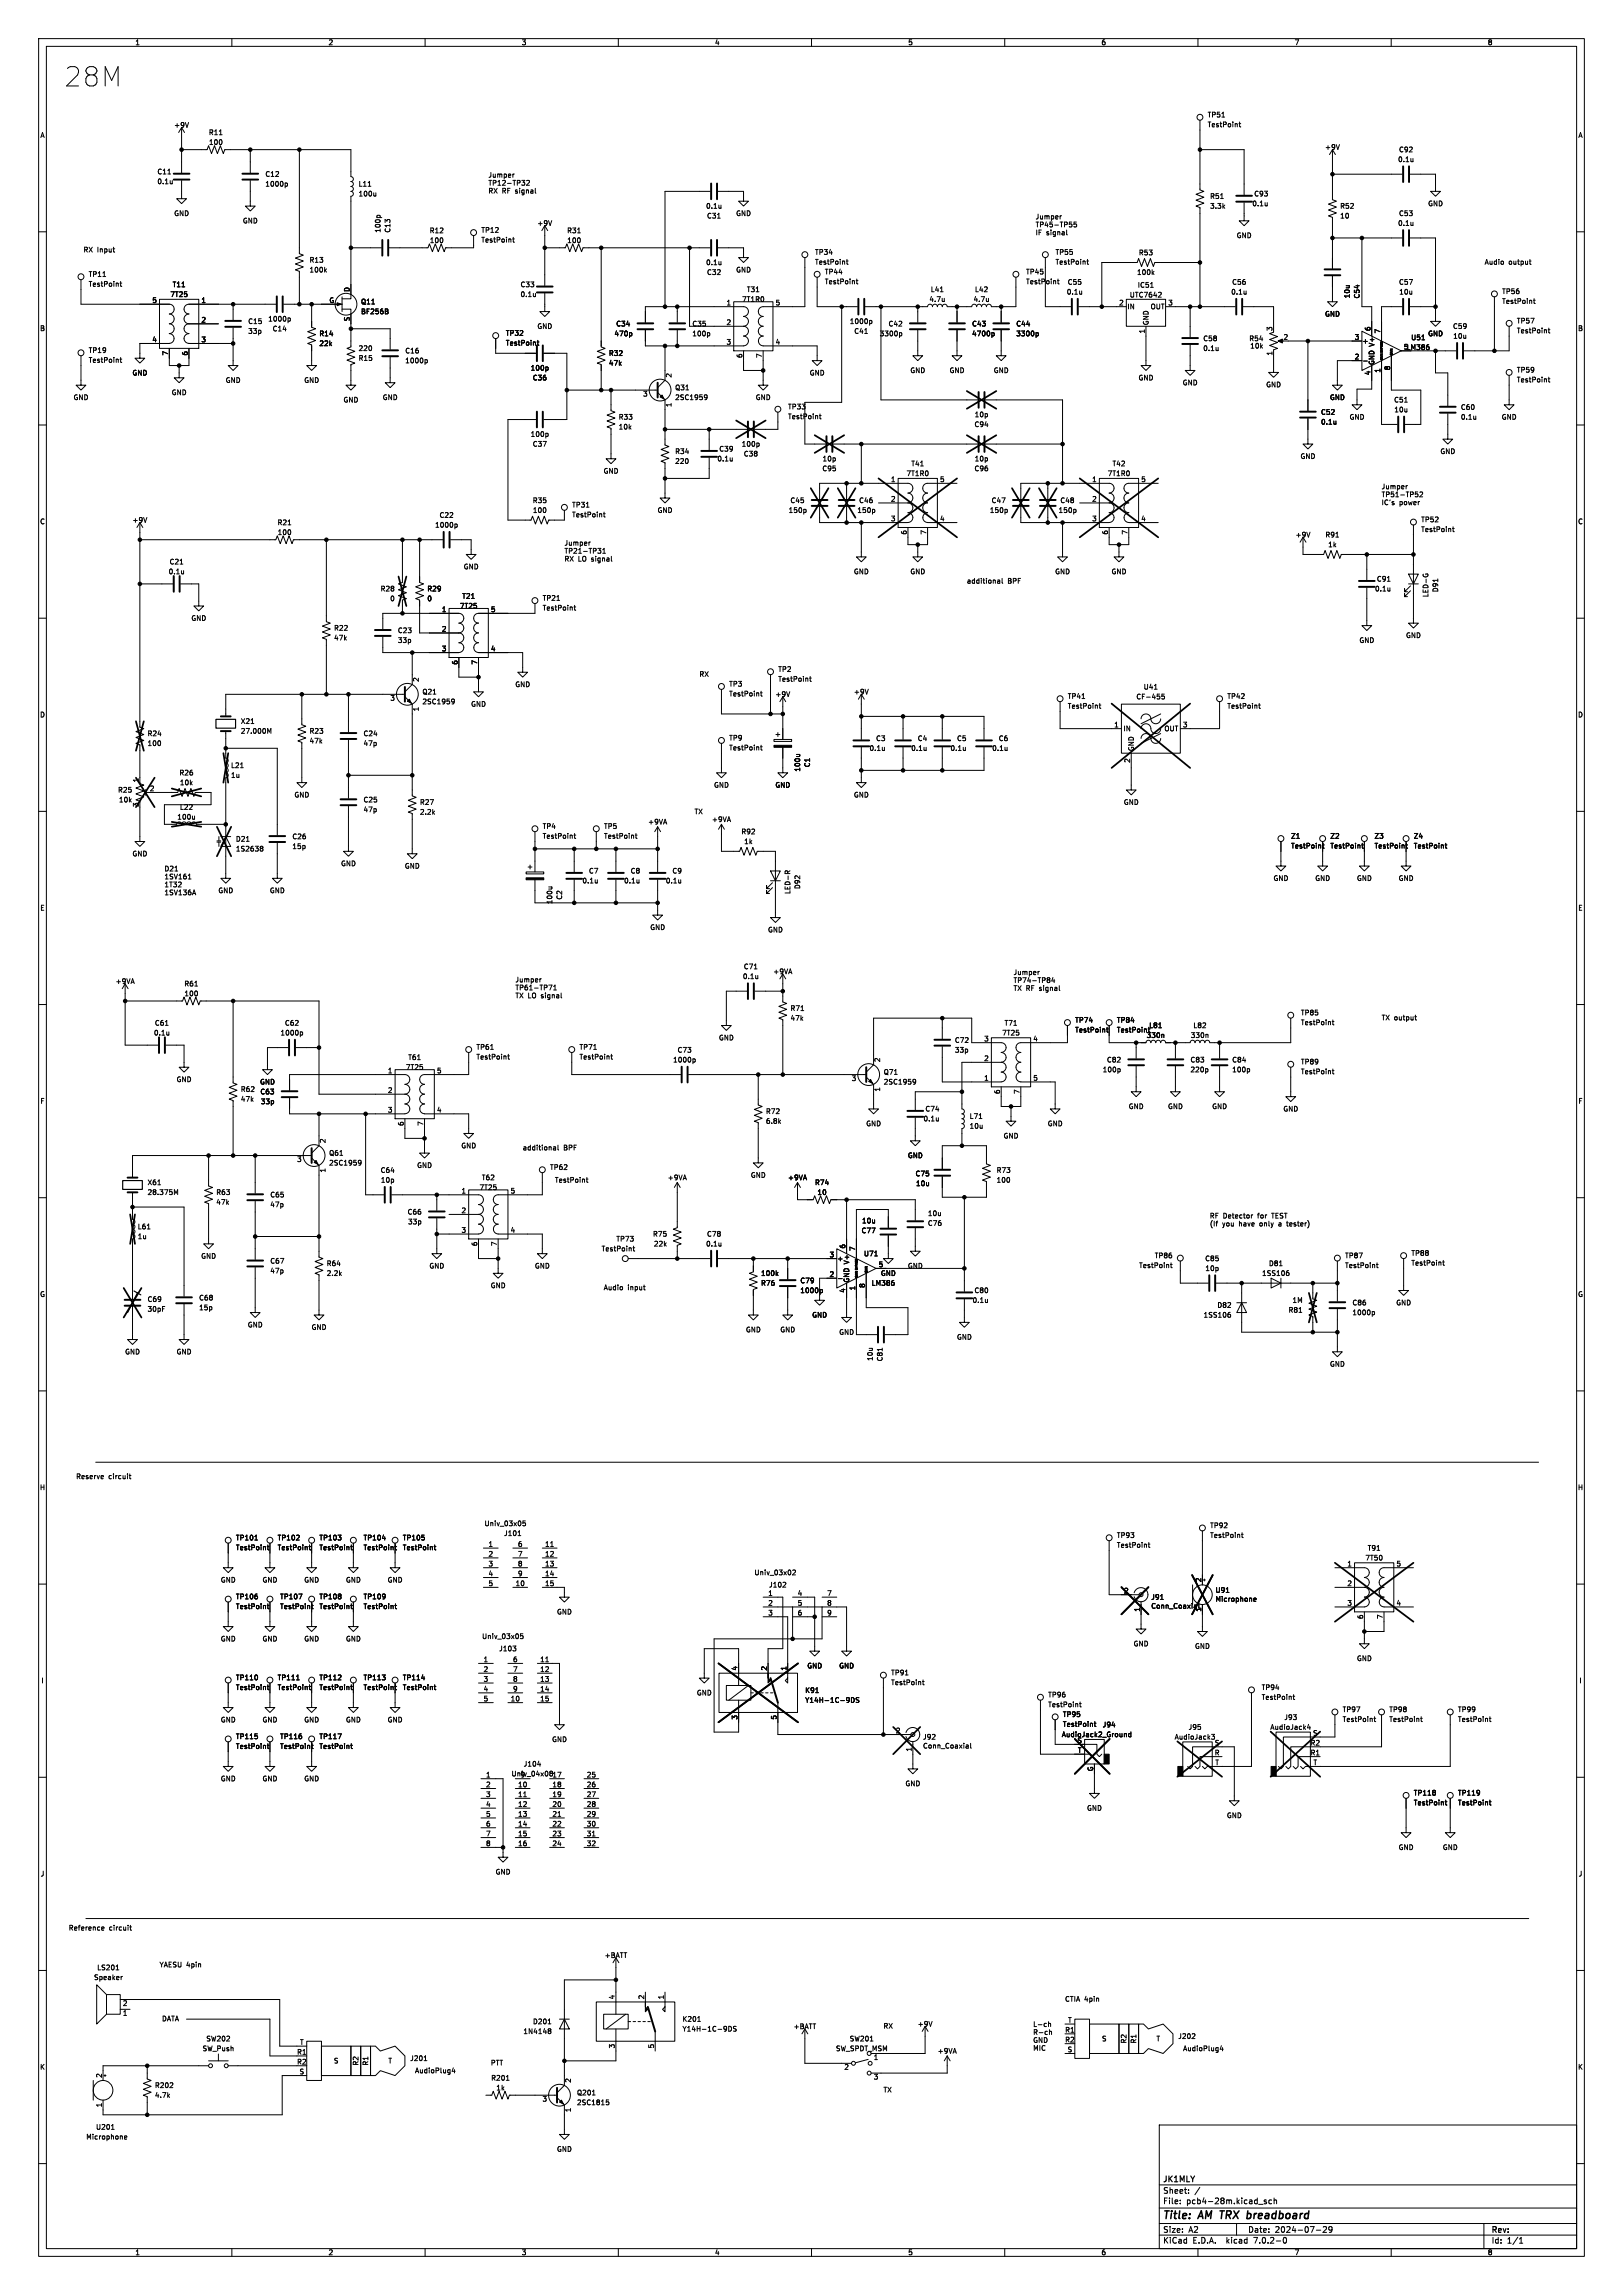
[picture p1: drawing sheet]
<svg xmlns="http://www.w3.org/2000/svg" width="420mm" height="594mm" viewBox="0 0 420 594" stroke-linecap="round" stroke-linejoin="round" font-family="sans-serif">
<defs><g id="words">
<text font-size="7" x="16.5" y="22.9">28M</text>
<g font-size="2.8">
<text x="301" y="574.8">Title:</text>
<text x="310.4" y="574.8">AM TRX breadboard</text>
</g>
<g font-size="2.1">
<text x="301" y="567.9">Sheet:</text>
<text x="301" y="565.1">JK1MLY</text>
<text x="301" y="570.6">File:</text>
<text x="307" y="570.6">pcb4-28m.kicad_sch</text>
<text x="301" y="580.8">KiCad</text>
<text x="301" y="578">Size:</text>
<text x="307.6" y="578">A2</text>
<text x="308.6" y="580.8">E.D.A.</text>
<text x="317.4" y="580.8">kicad</text>
<text x="323" y="578">Date:</text>
<text x="324.5" y="580.8">7.0.2-0</text>
<text x="329.9" y="578">2024-07-29</text>
<text x="386" y="578.2">Rev:</text>
<text x="386" y="580.8">Id:</text>
<text x="390" y="580.8">1/1</text>
</g>
<g font-size="1.8">
<text x="35" y="11.8">1</text>
<text x="85" y="11.8">2</text>
<text x="135" y="11.8">3</text>
<text x="185" y="11.8">4</text>
<text x="235" y="11.8">5</text>
<text x="285" y="11.8">6</text>
<text x="335" y="11.8">7</text>
<text x="385" y="11.8">8</text>
<text x="10.4" y="35.8">A</text>
<text x="45" y="33.2">+9V</text>
<text x="54" y="35.1">R11</text>
<text x="312.4" y="30.5">TP51</text>
<text x="312.4" y="33.1">TestPoint</text>
<text x="408.4" y="35.8">A</text>
<text x="54" y="37.7">100</text>
<text x="342.8" y="38.9">+9V</text>
<text x="361.9" y="39.6">C92</text>
<text x="40.6" y="45.3">C11</text>
<text x="40.6" y="47.8">0.1u</text>
<text x="68.6" y="45.9">C12</text>
<text x="126.4" y="46">Jumper</text>
<text x="361.7" y="42.1">0.1u</text>
<text x="68.6" y="48.4">1000p</text>
<text x="92.7" y="48.4">L11</text>
<text x="92.7" y="51">100u</text>
<text x="126.4" y="48.1">TP12-TP32</text>
<text x="126.4" y="50.2">RX RF signal</text>
<text x="313.1" y="51.6">R51</text>
<text x="324" y="53.5">0.1u</text>
<text x="324.5" y="51">C93</text>
<text x="369.5" y="53.5">GND</text>
<text x="45" y="56.1">GND</text>
<text x="62.8" y="58">GND</text>
<text x="139" y="58.6">+9V</text>
<text x="182.6" y="54.2">0.1u</text>
<text x="182.9" y="56.7">C31</text>
<text x="190.4" y="56.1">GND</text>
<text x="268" y="56.8">Jumper</text>
<text x="268" y="58.9">TP45-TP55</text>
<text x="313.1" y="54.2">3.3k</text>
<text x="346.7" y="54.2">R52</text>
<text x="346.7" y="56.7">10</text>
<text x="361.7" y="58.6">0.1u</text>
<text x="361.9" y="56.1">C53</text>
<text x="21.6" y="65.4">RX Input</text>
<text x="98.6" y="60.3" transform="rotate(-90 98.6 60.3)">100p</text>
<text x="101.2" y="60.3" transform="rotate(-90 101.2 60.3)">C13</text>
<text x="111.1" y="60.5">R12</text>
<text x="111.2" y="63.1">100</text>
<text x="124.5" y="60.4">TP12</text>
<text x="124.5" y="62.9">TestPoint</text>
<text x="146.7" y="60.5">R31</text>
<text x="146.7" y="63.1">100</text>
<text x="268" y="61">IF signal</text>
<text x="319.9" y="61.8">GND</text>
<text x="22.9" y="71.8">TP11</text>
<text x="80" y="68.1">R13</text>
<text x="80" y="70.7">100k</text>
<text x="182.6" y="68.8">0.1u</text>
<text x="182.9" y="71.3">C32</text>
<text x="190.4" y="70.7">GND</text>
<text x="210.8" y="66.1">TP34</text>
<text x="210.8" y="68.6">TestPoint</text>
<text x="213.4" y="71.2">TP44</text>
<text x="265.4" y="71.2">TP45</text>
<text x="273.1" y="66.1">TP55</text>
<text x="273.1" y="68.6">TestPoint</text>
<text x="294.2" y="71.3">100k</text>
<text x="294.6" y="66.2">R53</text>
<text x="384.2" y="68.6">Audio</text>
<text x="390.4" y="68.6">output</text>
<text x="22.9" y="74.4">TestPoint</text>
<text x="44" y="77">7T25</text>
<text x="44.6" y="74.5">T11</text>
<text x="90.6" y="75.6" transform="rotate(-90 90.6 75.6)">D</text>
<text x="134.6" y="74.5">C33</text>
<text x="134.6" y="77">0.1u</text>
<text x="193.2" y="75.8">T31</text>
<text x="213.4" y="73.7">TestPoint</text>
<text x="240.8" y="75.8">L41</text>
<text x="252.2" y="75.8">L42</text>
<text x="265.4" y="73.7">TestPoint</text>
<text x="276" y="76.4">0.1u</text>
<text x="276.2" y="73.8">C55</text>
<text x="292.3" y="77.2">UTC7642</text>
<text x="294.3" y="74.6">IC51</text>
<text x="318.5" y="76.4">0.1u</text>
<text x="318.8" y="73.8">C56</text>
<text x="349.4" y="77.3" transform="rotate(-90 349.4 77.3)">10u</text>
<text x="352" y="77.3" transform="rotate(-90 352 77.3)">C54</text>
<text x="361.9" y="73.8">C57</text>
<text x="362" y="76.4">10u</text>
<text x="388.6" y="76.3">TP56</text>
<text x="39.3" y="78.5">5</text>
<text x="52" y="78.5">1</text>
<text x="52" y="83.6">2</text>
<text x="69.3" y="83.4">1000p</text>
<text x="85.2" y="78.5">G</text>
<text x="90.6" y="83.2" transform="rotate(-90 90.6 83.2)">S</text>
<text x="93.4" y="78.9">Q11</text>
<text x="93.4" y="81.5">BF256B</text>
<text x="187.9" y="79.1">1</text>
<text x="191.9" y="78.3">7T1R0</text>
<text x="200.6" y="79.1">5</text>
<text x="240.4" y="78.3">4.7u</text>
<text x="251.9" y="78.3">4.7u</text>
<text x="289.5" y="79.1">2</text>
<text x="291.7" y="80.2">IN</text>
<text x="297.6" y="80.2">OUT</text>
<text x="302.2" y="79.1">3</text>
<text x="342.8" y="82.1">GND</text>
<text x="388.6" y="78.8">TestPoint</text>
<text x="392.4" y="83.9">TP57</text>
<text x="10.3" y="85.8">B</text>
<text x="39.3" y="88.6">4</text>
<text x="52" y="88.6">3</text>
<text x="64.1" y="84">C15</text>
<text x="64.1" y="86.5">33p</text>
<text x="70.5" y="85.9">C14</text>
<text x="82.6" y="87.2">R14</text>
<text x="82.6" y="89.7">22k</text>
<text x="130.8" y="87.1">TP32</text>
<text x="130.8" y="89.6">TestPoint</text>
<text x="139" y="85.3">GND</text>
<text x="158.9" y="87.2">470p</text>
<text x="159.4" y="84.6">C34</text>
<text x="179.1" y="84.6">C35</text>
<text x="179.1" y="87.2">100p</text>
<text x="187.9" y="84.2">2</text>
<text x="187.9" y="89.3">3</text>
<text x="200.6" y="89.3">4</text>
<text x="219.8" y="84">1000p</text>
<text x="221" y="86.5">C41</text>
<text x="227.6" y="87.2">3300p</text>
<text x="229.9" y="84.6">C42</text>
<text x="251.5" y="84.6">C43</text>
<text x="251.5" y="87.2">4700p</text>
<text x="262.9" y="84.6">C44</text>
<text x="262.9" y="87.2">3300p</text>
<text x="296.3" y="86.4" transform="rotate(-90 296.3 86.4)">1</text>
<text x="297.4" y="84.2" transform="rotate(-90 297.4 84.2)">GND</text>
<text x="311.3" y="88.5">C58</text>
<text x="323.2" y="88.5">R54</text>
<text x="329.3" y="85.8" transform="rotate(-90 329.3 85.8)">3</text>
<text x="332.1" y="88">2</text>
<text x="350.5" y="88">3</text>
<text x="352.6" y="89.1">+</text>
<text x="354.7" y="85.8" transform="rotate(-90 354.7 85.8)">6</text>
<text x="357.3" y="86.4" transform="rotate(-90 357.3 86.4)">7</text>
<text x="365.1" y="88.2">U51</text>
<text x="369.5" y="87.2">GND</text>
<text x="375.9" y="85.3">C59</text>
<text x="376" y="87.8">10u</text>
<text x="392.4" y="86.4">TestPoint</text>
<text x="408.3" y="85.8">B</text>
<text x="22.9" y="94">TestPoint</text>
<text x="22.9" y="91.5">TP19</text>
<text x="43.6" y="92.1" transform="rotate(-90 43.6 92.1)">7</text>
<text x="48.6" y="92.1" transform="rotate(-90 48.6 92.1)">6</text>
<text x="92.7" y="93.5">R15</text>
<text x="92.7" y="91">220</text>
<text x="104.8" y="91.6">C16</text>
<text x="104.8" y="94.2">1000p</text>
<text x="157.5" y="92.3">R32</text>
<text x="157.5" y="94.8">47k</text>
<text x="192.2" y="92.7" transform="rotate(-90 192.2 92.7)">6</text>
<text x="197.2" y="92.7" transform="rotate(-90 197.2 92.7)">7</text>
<text x="311.3" y="91">0.1u</text>
<text x="323.4" y="90.4">10k</text>
<text x="329.3" y="92.1" transform="rotate(-90 329.3 92.1)">1</text>
<text x="350.5" y="93.1">2</text>
<text x="355.8" y="94.5" transform="rotate(-90 355.8 94.5)">GND V+</text>
<text x="359.8" y="95.9" transform="rotate(-90 359.8 95.9)">8</text>
<text x="363.2" y="90.6">5LM386</text>
<text x="34.2" y="97.3">GND</text>
<text x="58.3" y="99.2">GND</text>
<text x="78.6" y="99.2">GND</text>
<text x="137.2" y="96.1">100p</text>
<text x="137.8" y="98.6">C36</text>
<text x="174" y="97.8" transform="rotate(-90 174 97.8)">2</text>
<text x="174.6" y="101.2">Q31</text>
<text x="209.5" y="97.3">GND</text>
<text x="235.5" y="96.7">GND</text>
<text x="245.7" y="96.7">GND</text>
<text x="257.1" y="96.7">GND</text>
<text x="294.5" y="98.6">GND</text>
<text x="306" y="99.9">GND</text>
<text x="327.6" y="100.4">GND</text>
<text x="354.7" y="97.2" transform="rotate(-90 354.7 97.2)">4</text>
<text x="357.3" y="96.6" transform="rotate(-90 357.3 96.6)">1</text>
<text x="392.4" y="96.6">TP59</text>
<text x="392.4" y="99.1">TestPoint</text>
<text x="19" y="103.7">GND</text>
<text x="44.4" y="102.4">GND</text>
<text x="88.8" y="104.3">GND</text>
<text x="99" y="103.7">GND</text>
<text x="166.3" y="102.9">3</text>
<text x="174" y="105.4" transform="rotate(-90 174 105.4)">1</text>
<text x="174.6" y="103.7">2SC1959</text>
<text x="195.5" y="103.7">GND</text>
<text x="203.8" y="106.1">TP33</text>
<text x="341.8" y="107.5">C52</text>
<text x="344.1" y="103.7">GND</text>
<text x="360.7" y="104.3">C51</text>
<text x="360.7" y="106.9">10u</text>
<text x="378" y="106.2">C60</text>
<text x="137.2" y="113.2">100p</text>
<text x="160" y="108.8">R33</text>
<text x="160" y="111.3">10k</text>
<text x="203.8" y="108.6">TestPoint</text>
<text x="252.1" y="110.7">C94</text>
<text x="252.2" y="108.1">10p</text>
<text x="341.8" y="110">0.1u</text>
<text x="349.2" y="108.8">GND</text>
<text x="378" y="108.8">0.1u</text>
<text x="388.5" y="108.8">GND</text>
<text x="137.8" y="115.8">C37</text>
<text x="174.6" y="117.7">R34</text>
<text x="185.6" y="119.6">0.1u</text>
<text x="186" y="117">C39</text>
<text x="191.9" y="115.8">100p</text>
<text x="192.4" y="118.3">C38</text>
<text x="212.8" y="119.6">10p</text>
<text x="252.2" y="119.6">10p</text>
<text x="336.5" y="118.9">GND</text>
<text x="372.7" y="117.7">GND</text>
<text x="156.1" y="122.7">GND</text>
<text x="174.6" y="120.2">220</text>
<text x="212.7" y="122.1">C95</text>
<text x="230.5" y="124.8">1</text>
<text x="234.5" y="123.4">7T1R0</text>
<text x="235.7" y="120.8">T41</text>
<text x="243.2" y="124.8">5</text>
<text x="252.1" y="122.1">C96</text>
<text x="282.5" y="124.8">1</text>
<text x="286.6" y="123.4">7T1R0</text>
<text x="287.8" y="120.8">T42</text>
<text x="295.2" y="124.8">5</text>
<text x="137.8" y="130.4">R35</text>
<text x="148" y="131.5">TP31</text>
<text x="204.5" y="130.4">C45</text>
<text x="222.2" y="130.4">C46</text>
<text x="230.5" y="129.9">2</text>
<text x="256.5" y="130.4">C47</text>
<text x="274.3" y="130.4">C48</text>
<text x="282.5" y="129.9">2</text>
<text x="357.5" y="126.7">Jumper</text>
<text x="357.5" y="128.8">TP51-TP52</text>
<text x="357.5" y="130.8">IC's</text>
<text x="362.1" y="130.8">power</text>
<text x="10.3" y="135.8">C</text>
<text x="34.2" y="135.4">+9V</text>
<text x="71.8" y="136.1">R21</text>
<text x="112.5" y="136.7">1000p</text>
<text x="113.7" y="134.2">C22</text>
<text x="137.8" y="132.9">100</text>
<text x="148" y="134">TestPoint</text>
<text x="170.1" y="132.9">GND</text>
<text x="204" y="132.9">150p</text>
<text x="221.8" y="132.9">150p</text>
<text x="230.5" y="135">3</text>
<text x="243.2" y="135">4</text>
<text x="256.1" y="132.9">150p</text>
<text x="273.9" y="132.9">150p</text>
<text x="282.5" y="135">3</text>
<text x="295.2" y="135">4</text>
<text x="367.7" y="135.3">TP52</text>
<text x="367.7" y="137.9">TestPoint</text>
<text x="408.3" y="135.8">C</text>
<text x="71.8" y="138.6">100</text>
<text x="146" y="141.3">Jumper</text>
<text x="146" y="143.4">TP21-TP31</text>
<text x="234.7" y="138.5" transform="rotate(-90 234.7 138.5)">6</text>
<text x="239.8" y="138.5" transform="rotate(-90 239.8 138.5)">7</text>
<text x="286.8" y="138.5" transform="rotate(-90 286.8 138.5)">6</text>
<text x="291.8" y="138.5" transform="rotate(-90 291.8 138.5)">7</text>
<text x="335.2" y="139.3">+9V</text>
<text x="342.9" y="139.3">R91</text>
<text x="343.6" y="141.8">1k</text>
<text x="43.6" y="148.8">0.1u</text>
<text x="43.8" y="146.2">C21</text>
<text x="119.9" y="147.5">GND</text>
<text x="146" y="145.4">RX LO signal</text>
<text x="220.9" y="148.8">GND</text>
<text x="235.5" y="148.8">GND</text>
<text x="273" y="148.8">GND</text>
<text x="287.6" y="148.8">GND</text>
<text x="98.4" y="153.2">R28</text>
<text x="100.9" y="155.8">0</text>
<text x="110.5" y="153.2">R29</text>
<text x="110.5" y="155.8">0</text>
<text x="119.5" y="155.1">T21</text>
<text x="140.3" y="155.6">TP21</text>
<text x="250.2" y="151.1">additional</text>
<text x="260.8" y="151.1">BPF</text>
<text x="355.7" y="153.2">0.1u</text>
<text x="356.2" y="150.7">C91</text>
<text x="369.8" y="154.7" transform="rotate(-90 369.8 154.7)">LED-G</text>
<text x="372.3" y="153.4" transform="rotate(-90 372.3 153.4)">D91</text>
<text x="49.4" y="160.8">GND</text>
<text x="114.3" y="158.5">1</text>
<text x="118.9" y="157.7">7T25</text>
<text x="127" y="158.5">5</text>
<text x="140.3" y="158.2">TestPoint</text>
<text x="86.4" y="163.4">R22</text>
<text x="86.4" y="165.9">47k</text>
<text x="102.9" y="164">C23</text>
<text x="102.9" y="166.6">33p</text>
<text x="114.3" y="163.6">2</text>
<text x="351.7" y="166.6">GND</text>
<text x="363.8" y="165.3">GND</text>
<text x="114.3" y="168.7">3</text>
<text x="118.5" y="172.1" transform="rotate(-90 118.5 172.1)">6</text>
<text x="123.6" y="172.1" transform="rotate(-90 123.6 172.1)">7</text>
<text x="127" y="168.7">4</text>
<text x="108.6" y="176.6" transform="rotate(-90 108.6 176.6)">2</text>
<text x="109.2" y="179.9">Q21</text>
<text x="133.3" y="178">GND</text>
<text x="181" y="175.3">RX</text>
<text x="188.6" y="177.9">TP3</text>
<text x="201.3" y="174.1">TP2</text>
<text x="201.3" y="176.6">TestPoint</text>
<text x="220.9" y="179.9">+9V</text>
<text x="295.9" y="178.6">U41</text>
<text x="10.3" y="185.8">D</text>
<text x="100.9" y="181.6">3</text>
<text x="108.6" y="184.2" transform="rotate(-90 108.6 184.2)">1</text>
<text x="109.2" y="182.4">2SC1959</text>
<text x="121.8" y="183.1">GND</text>
<text x="188.6" y="180.4">TestPoint</text>
<text x="200.6" y="180.5">+9V</text>
<text x="276.2" y="181">TP41</text>
<text x="276.2" y="183.6">TestPoint</text>
<text x="294" y="181.2">CF-455</text>
<text x="317.5" y="181">TP42</text>
<text x="317.5" y="183.6">TestPoint</text>
<text x="408.3" y="185.8">D</text>
<text x="38.1" y="190.7">R24</text>
<text x="62.2" y="187.5">X21</text>
<text x="62.2" y="190.1">27.000M</text>
<text x="80" y="190.1">R23</text>
<text x="94" y="190.7">C24</text>
<text x="188.6" y="191.8">TP9</text>
<text x="226.6" y="192">C3</text>
<text x="237.4" y="192">C4</text>
<text x="247.6" y="192">C5</text>
<text x="258.4" y="192">C6</text>
<text x="288.3" y="188.3">1</text>
<text x="290.7" y="189.4">IN</text>
<text x="301.2" y="189.4">OUT</text>
<text x="306" y="188.3">3</text>
<text x="38.1" y="193.2">100</text>
<text x="80" y="192.6">47k</text>
<text x="94" y="193.2">47p</text>
<text x="188.6" y="194.4">TestPoint</text>
<text x="224.9" y="194.5">0.1u</text>
<text x="235.7" y="194.5">0.1u</text>
<text x="245.9" y="194.5">0.1u</text>
<text x="256.7" y="194.5">0.1u</text>
<text x="292.5" y="197.5" transform="rotate(-90 292.5 197.5)">2</text>
<text x="293.6" y="194.4" transform="rotate(-90 293.6 194.4)">GND</text>
<text x="35.9" y="202.6" transform="rotate(-90 35.9 202.6)">1</text>
<text x="46.4" y="200.8">R26</text>
<text x="46.5" y="203.4">10k</text>
<text x="59.7" y="198.9">L21</text>
<text x="59.7" y="201.5">1u</text>
<text x="207.2" y="199.8" transform="rotate(-90 207.2 199.8)">100u</text>
<text x="209.7" y="198.7" transform="rotate(-90 209.7 198.7)">C1</text>
<text x="30.5" y="205.3">R25</text>
<text x="30.7" y="207.8">10k</text>
<text x="35.9" y="208.9" transform="rotate(-90 35.9 208.9)">3</text>
<text x="38.7" y="204.9">2</text>
<text x="46.5" y="209.7">L22</text>
<text x="76.1" y="206.6">GND</text>
<text x="94" y="207.8">C25</text>
<text x="108.6" y="208.5">R27</text>
<text x="184.7" y="204">GND</text>
<text x="200.6" y="204">GND</text>
<text x="220.9" y="206.6">GND</text>
<text x="290.7" y="208.5">GND</text>
<text x="45.8" y="212.3">100u</text>
<text x="94" y="210.4">47p</text>
<text x="108.6" y="211">2.2k</text>
<text x="140.3" y="214.7">TP4</text>
<text x="156.2" y="214.7">TP5</text>
<text x="167.6" y="213.5">+9VA</text>
<text x="179.7" y="210.8">TX</text>
<text x="184.1" y="212.9">+9VA</text>
<text x="34.2" y="221.8">GND</text>
<text x="61" y="218">D21</text>
<text x="61" y="220.5">1S2638</text>
<text x="75.6" y="217.4">C26</text>
<text x="75.6" y="219.9">15p</text>
<text x="140.3" y="217.2">TestPoint</text>
<text x="156.2" y="217.2">TestPoint</text>
<text x="191.8" y="216.1">R92</text>
<text x="192.5" y="218.6">1k</text>
<text x="334" y="217.2">Z1</text>
<text x="334" y="219.8">TestPoint</text>
<text x="344.2" y="217.2">Z2</text>
<text x="344.2" y="219.8">TestPoint</text>
<text x="355.6" y="217.2">Z3</text>
<text x="355.6" y="219.8">TestPoint</text>
<text x="365.8" y="217.2">Z4</text>
<text x="365.8" y="219.8">TestPoint</text>
<text x="42.5" y="225.6">D21</text>
<text x="42.5" y="227.7">1SV161</text>
<text x="88.2" y="224.3">GND</text>
<text x="104.7" y="225">GND</text>
<text x="152.3" y="226.2">C7</text>
<text x="163.1" y="226.2">C8</text>
<text x="173.9" y="226.2">C9</text>
<text x="42.5" y="229.7">1T32</text>
<text x="42.5" y="231.8">1SV136A</text>
<text x="56.4" y="231.3">GND</text>
<text x="69.8" y="231.3">GND</text>
<text x="145.6" y="233" transform="rotate(-90 145.6 233)">C2</text>
<text x="150.6" y="228.8">0.1u</text>
<text x="161.4" y="228.8">0.1u</text>
<text x="172.2" y="228.8">0.1u</text>
<text x="204.7" y="231.5" transform="rotate(-90 204.7 231.5)">LED-R</text>
<text x="207.2" y="230.2" transform="rotate(-90 207.2 230.2)">D92</text>
<text x="329.5" y="228.2">GND</text>
<text x="340.3" y="228.2">GND</text>
<text x="351.1" y="228.2">GND</text>
<text x="361.9" y="228.2">GND</text>
<text x="10.4" y="235.8">E</text>
<text x="143.1" y="234.1" transform="rotate(-90 143.1 234.1)">100u</text>
<text x="408.3" y="235.8">E</text>
<text x="168.2" y="240.9">GND</text>
<text x="198.7" y="241.5">GND</text>
<text x="192.4" y="251">C71</text>
<text x="29.8" y="254.8">+9VA</text>
<text x="47.6" y="255.5">R61</text>
<text x="47.7" y="258">100</text>
<text x="133.3" y="254.3">Jumper</text>
<text x="133.3" y="256.4">TP61-TP71</text>
<text x="192.2" y="253.6">0.1u</text>
<text x="200" y="252.3">+9VA</text>
<text x="262.3" y="252.4">Jumper</text>
<text x="262.3" y="254.5">TP74-TP84</text>
<text x="262.3" y="256.5">TX RF signal</text>
<text x="133.3" y="258.4">TX LO signal</text>
<text x="204.5" y="261.8">R71</text>
<text x="336.6" y="263">TP85</text>
<text x="39.8" y="268.2">0.1u</text>
<text x="40" y="265.6">C61</text>
<text x="72.5" y="268.2">1000p</text>
<text x="73.7" y="265.6">C62</text>
<text x="186" y="269.4">GND</text>
<text x="204.5" y="264.3">47k</text>
<text x="254.6" y="269.6">3</text>
<text x="259.3" y="268.2">7T25</text>
<text x="259.9" y="265.6">T71</text>
<text x="267.3" y="269.6">4</text>
<text x="278.1" y="264.9">TP74</text>
<text x="278.1" y="267.4">TestPoint</text>
<text x="288.9" y="264.9">TP84</text>
<text x="288.9" y="267.4">TestPoint</text>
<text x="296.6" y="268.8">330n</text>
<text x="297.3" y="266.3">L81</text>
<text x="308.1" y="268.8">330n</text>
<text x="308.7" y="266.3">L82</text>
<text x="336.6" y="265.5">TestPoint</text>
<text x="357.5" y="264.2">TX output</text>
<text x="105.6" y="274.5">T61</text>
<text x="123.2" y="271.8">TP61</text>
<text x="123.2" y="274.4">TestPoint</text>
<text x="149.9" y="271.8">TP71</text>
<text x="149.9" y="274.4">TestPoint</text>
<text x="174.1" y="275.1">1000p</text>
<text x="175.3" y="272.6">C73</text>
<text x="228" y="275" transform="rotate(-90 228 275)">2</text>
<text x="247" y="270.1">C72</text>
<text x="247" y="272.6">33p</text>
<text x="254.6" y="274.7">2</text>
<text x="286.4" y="275.1">C82</text>
<text x="308" y="275.1">C83</text>
<text x="318.8" y="275.1">C84</text>
<text x="336.6" y="275.7">TP89</text>
<text x="45.6" y="280.2">GND</text>
<text x="67.2" y="280.9">GND</text>
<text x="100.3" y="277.9">1</text>
<text x="105" y="277">7T25</text>
<text x="113" y="277.9">5</text>
<text x="220.3" y="280">3</text>
<text x="228.6" y="278.3">Q71</text>
<text x="228.6" y="280.9">2SC1959</text>
<text x="254.6" y="279.8">1</text>
<text x="267.3" y="279.8">5</text>
<text x="285.3" y="277.7">100p</text>
<text x="308" y="277.7">220p</text>
<text x="318.8" y="277.7">100p</text>
<text x="336.6" y="278.2">TestPoint</text>
<text x="10.4" y="285.8">F</text>
<text x="62.2" y="282.8">R62</text>
<text x="62.2" y="285.3">47k</text>
<text x="67.3" y="283.4">C63</text>
<text x="67.4" y="285.9">33p</text>
<text x="100.3" y="283">2</text>
<text x="228" y="282.6" transform="rotate(-90 228 282.6)">1</text>
<text x="239.4" y="287.8">C74</text>
<text x="258.8" y="283.2" transform="rotate(-90 258.8 283.2)">6</text>
<text x="263.9" y="283.2" transform="rotate(-90 263.9 283.2)">7</text>
<text x="292" y="287.2">GND</text>
<text x="302.2" y="287.2">GND</text>
<text x="313.6" y="287.2">GND</text>
<text x="332" y="287.8">GND</text>
<text x="408.4" y="285.8">F</text>
<text x="100.3" y="288">3</text>
<text x="104.5" y="291.5" transform="rotate(-90 104.5 291.5)">6</text>
<text x="109.6" y="291.5" transform="rotate(-90 109.6 291.5)">7</text>
<text x="113" y="288">4</text>
<text x="198.1" y="288.5">R72</text>
<text x="198.1" y="291">6.8k</text>
<text x="224.1" y="291.7">GND</text>
<text x="238.9" y="290.4">0.1u</text>
<text x="250.8" y="289.7">L71</text>
<text x="250.8" y="292.3">10u</text>
<text x="271.1" y="291.7">GND</text>
<text x="84.5" y="295.9" transform="rotate(-90 84.5 295.9)">2</text>
<text x="85.1" y="299.3">Q61</text>
<text x="119.3" y="297.4">GND</text>
<text x="135.3" y="297.8">additional</text>
<text x="145.8" y="297.8">BPF</text>
<text x="234.9" y="299.9">GND</text>
<text x="259.6" y="294.8">GND</text>
<text x="76.8" y="301">3</text>
<text x="84.5" y="303.6" transform="rotate(-90 84.5 303.6)">1</text>
<text x="85.1" y="301.8">2SC1959</text>
<text x="98.4" y="303.7">C64</text>
<text x="107.9" y="302.4">GND</text>
<text x="124.6" y="305.6">T62</text>
<text x="142.2" y="303">TP62</text>
<text x="172.7" y="305.6">+9VA</text>
<text x="194.2" y="305">GND</text>
<text x="203.8" y="305.6">+9VA</text>
<text x="236.8" y="304.6">C75</text>
<text x="257.8" y="303.7">R73</text>
<text x="38.1" y="306.9">X61</text>
<text x="38.1" y="309.4">28.375M</text>
<text x="55.9" y="309.4">R63</text>
<text x="55.9" y="312">47k</text>
<text x="69.9" y="310.1">C65</text>
<text x="98.5" y="306.3">10p</text>
<text x="119.3" y="309">1</text>
<text x="124" y="308.2">7T25</text>
<text x="132" y="309">5</text>
<text x="143.5" y="306.3">TestPoint</text>
<text x="210.8" y="306.9">R74</text>
<text x="211.5" y="309.4">10</text>
<text x="237" y="307.1">10u</text>
<text x="257.8" y="306.3">100</text>
<text x="69.9" y="312.6">47p</text>
<text x="105.4" y="314.5">C66</text>
<text x="105.5" y="317.1">33p</text>
<text x="119.3" y="314.1">2</text>
<text x="223" y="316.8">10u</text>
<text x="240" y="317.4">C76</text>
<text x="240" y="314.9">10u</text>
<text x="313.1" y="315.4">RF Detector</text>
<text x="313.1" y="317.5">(If</text>
<text x="316.3" y="317.5">you</text>
<text x="320.7" y="317.5">have</text>
<text x="325.5" y="315.4">for</text>
<text x="326.1" y="317.5">only</text>
<text x="329.3" y="315.4">TEST</text>
<text x="331.2" y="317.5">a</text>
<text x="333.4" y="317.5">tester)</text>
<text x="35.6" y="318.3">L61</text>
<text x="35.6" y="320.9">1u</text>
<text x="119.3" y="319.2">3</text>
<text x="123.6" y="322.6" transform="rotate(-90 123.6 322.6)">6</text>
<text x="128.7" y="322.6" transform="rotate(-90 128.7 322.6)">7</text>
<text x="132" y="319.2">4</text>
<text x="159.4" y="321.5">TP73</text>
<text x="168.9" y="320.2">R75</text>
<text x="169.1" y="322.8">22k</text>
<text x="182.6" y="322.8">0.1u</text>
<text x="182.9" y="320.2">C78</text>
<text x="218.8" y="323.2" transform="rotate(-90 218.8 323.2)">6</text>
<text x="221.4" y="323.9" transform="rotate(-90 221.4 323.9)">7</text>
<text x="222.9" y="319.3">C77</text>
<text x="52" y="325.9">GND</text>
<text x="69.9" y="327.2">C67</text>
<text x="69.9" y="329.8">47p</text>
<text x="84.5" y="327.8">R64</text>
<text x="111" y="328.5">GND</text>
<text x="138.3" y="328.5">GND</text>
<text x="155.6" y="324">TestPoint</text>
<text x="214.6" y="325.5">3</text>
<text x="216.7" y="326.6">+</text>
<text x="223.5" y="325.3">U71</text>
<text x="227.3" y="328">5</text>
<text x="234.9" y="328.5">GND</text>
<text x="294.7" y="328.4">TestPoint</text>
<text x="298.7" y="325.8">TP86</text>
<text x="311.8" y="326.6">C85</text>
<text x="311.8" y="329.1">10p</text>
<text x="328.3" y="327.8">D81</text>
<text x="348" y="325.8">TP87</text>
<text x="348" y="328.4">TestPoint</text>
<text x="365.1" y="325.2">TP88</text>
<text x="365.1" y="327.7">TestPoint</text>
<text x="10.3" y="335.8">G</text>
<text x="84.5" y="330.4">2.2k</text>
<text x="126.9" y="333.6">GND</text>
<text x="156.2" y="334">Audio</text>
<text x="162.4" y="334">input</text>
<text x="196.9" y="332.9">R76</text>
<text x="196.9" y="330.4">100k</text>
<text x="207" y="332.3">C79</text>
<text x="207" y="334.8">1000p</text>
<text x="214.6" y="330.6">2</text>
<text x="218.8" y="334.7" transform="rotate(-90 218.8 334.7)">4</text>
<text x="219.9" y="332" transform="rotate(-90 219.9 332)">GND V+</text>
<text x="221.4" y="334" transform="rotate(-90 221.4 334)">1</text>
<text x="223.9" y="333.4" transform="rotate(-90 223.9 333.4)">8</text>
<text x="225.5" y="332.9">LM386</text>
<text x="227.9" y="330.4">GND</text>
<text x="252.1" y="334.8">C80</text>
<text x="326.5" y="330.4">1SS106</text>
<text x="408.3" y="335.8">G</text>
<text x="38.1" y="337.1">C69</text>
<text x="38.1" y="339.7">30pF</text>
<text x="51.4" y="336.7">C68</text>
<text x="51.4" y="339.3">15p</text>
<text x="210.1" y="341.2">GND</text>
<text x="251.6" y="337.4">0.1u</text>
<text x="311.4" y="341.2">1SS106</text>
<text x="314.9" y="338.6">D82</text>
<text x="333.4" y="339.9">R81</text>
<text x="334.4" y="337.4">1M</text>
<text x="349.9" y="338">C86</text>
<text x="349.9" y="340.5">1000p</text>
<text x="361.2" y="338">GND</text>
<text x="64" y="343.7">GND</text>
<text x="80.6" y="344.4">GND</text>
<text x="192.9" y="345">GND</text>
<text x="201.8" y="345">GND</text>
<text x="217.1" y="345.6">GND</text>
<text x="247.6" y="346.9">GND</text>
<text x="32.3" y="350.7">GND</text>
<text x="45.6" y="350.7">GND</text>
<text x="226" y="352.3" transform="rotate(-90 226 352.3)">10u</text>
<text x="228.5" y="352.4" transform="rotate(-90 228.5 352.4)">C81</text>
<text x="344.1" y="353.9">GND</text>
<text x="19.7" y="382.9">Reserve</text>
<text x="28.1" y="382.9">circuit</text>
<text x="10.3" y="385.8">H</text>
<text x="408.2" y="385.8">H</text>
<text x="125.3" y="395.2">Univ_03x05</text>
<text x="313.1" y="395.7">TP92</text>
<text x="61" y="398.8">TP101</text>
<text x="61" y="401.4">TestPoint</text>
<text x="71.8" y="398.8">TP102</text>
<text x="71.8" y="401.4">TestPoint</text>
<text x="82.6" y="398.8">TP103</text>
<text x="82.6" y="401.4">TestPoint</text>
<text x="94" y="398.8">TP104</text>
<text x="94" y="401.4">TestPoint</text>
<text x="104.1" y="398.8">TP105</text>
<text x="104.1" y="401.4">TestPoint</text>
<text x="126.3" y="400.4">1</text>
<text x="130.4" y="397.7">J101</text>
<text x="134" y="400.4">6</text>
<text x="141" y="400.4">11</text>
<text x="288.9" y="398.2">TP93</text>
<text x="288.9" y="400.7">TestPoint</text>
<text x="313.1" y="398.2">TestPoint</text>
<text x="353.8" y="401.5">T91</text>
<text x="126.3" y="403">2</text>
<text x="126.3" y="405.5">3</text>
<text x="134" y="403">7</text>
<text x="134" y="405.5">8</text>
<text x="141" y="403">12</text>
<text x="141" y="405.5">13</text>
<text x="195.2" y="407.9">Univ_03x02</text>
<text x="348.6" y="405.5">1</text>
<text x="353.2" y="404">7T50</text>
<text x="361.3" y="405.5">5</text>
<text x="57.1" y="409.8">GND</text>
<text x="67.9" y="409.8">GND</text>
<text x="78.6" y="409.8">GND</text>
<text x="89.4" y="409.8">GND</text>
<text x="100.2" y="409.8">GND</text>
<text x="126.3" y="408.1">4</text>
<text x="126.3" y="410.6">5</text>
<text x="133.3" y="410.6">10</text>
<text x="134" y="408.1">9</text>
<text x="141" y="408.1">14</text>
<text x="141" y="410.6">15</text>
<text x="198.7" y="413.1">1</text>
<text x="198.9" y="411">J102</text>
<text x="206.3" y="413.1">4</text>
<text x="214" y="413.1">7</text>
<text x="290.8" y="412.5">2</text>
<text x="310.9" y="409.6" transform="rotate(-90 310.9 409.6)">2</text>
<text x="314.5" y="412.4">U91</text>
<text x="348.6" y="410.6">2</text>
<text x="61" y="414.1">TP106</text>
<text x="61" y="416.6">TestPoint</text>
<text x="72.4" y="414.1">TP107</text>
<text x="72.4" y="416.6">TestPoint</text>
<text x="82.6" y="414.1">TP108</text>
<text x="82.6" y="416.6">TestPoint</text>
<text x="94" y="414.1">TP109</text>
<text x="94" y="416.6">TestPoint</text>
<text x="144.1" y="418">GND</text>
<text x="198.7" y="415.7">2</text>
<text x="198.7" y="418.2">3</text>
<text x="206.3" y="415.7">5</text>
<text x="206.3" y="418.2">6</text>
<text x="214" y="415.7">8</text>
<text x="214" y="418.2">9</text>
<text x="295" y="417.2" transform="rotate(-90 295 417.2)">1</text>
<text x="297.8" y="414.2">J91</text>
<text x="297.8" y="416.5">Conn_Coaxial</text>
<text x="310.9" y="417.2" transform="rotate(-90 310.9 417.2)">1</text>
<text x="314.5" y="414.7">Microphone</text>
<text x="348.6" y="415.7">3</text>
<text x="352.8" y="419.1" transform="rotate(-90 352.8 419.1)">6</text>
<text x="357.9" y="419.1" transform="rotate(-90 357.9 419.1)">7</text>
<text x="361.3" y="415.7">4</text>
<text x="57.1" y="425">GND</text>
<text x="67.9" y="425">GND</text>
<text x="78.6" y="425">GND</text>
<text x="89.4" y="425">GND</text>
<text x="124.7" y="424.4">Univ_03x05</text>
<text x="125.1" y="430.3">1</text>
<text x="129.1" y="427.5">J103</text>
<text x="132.7" y="430.3">6</text>
<text x="139.7" y="430.3">11</text>
<text x="208.8" y="432">GND</text>
<text x="217.1" y="432">GND</text>
<text x="293.3" y="426.3">GND</text>
<text x="309.2" y="426.9">GND</text>
<text x="351.1" y="430.1">GND</text>
<text x="10.6" y="435.8">I</text>
<text x="61" y="435">TP110</text>
<text x="61" y="437.6">TestPoint</text>
<text x="71.8" y="435">TP111</text>
<text x="71.8" y="437.6">TestPoint</text>
<text x="82.6" y="435">TP112</text>
<text x="82.6" y="437.6">TestPoint</text>
<text x="94" y="435">TP113</text>
<text x="94" y="437.6">TestPoint</text>
<text x="104.1" y="435">TP114</text>
<text x="104.1" y="437.6">TestPoint</text>
<text x="125.1" y="432.8">2</text>
<text x="125.1" y="435.4">3</text>
<text x="125.1" y="437.9">4</text>
<text x="132.7" y="432.8">7</text>
<text x="132.7" y="435.4">8</text>
<text x="132.7" y="437.9">9</text>
<text x="139.7" y="432.8">12</text>
<text x="139.7" y="435.4">13</text>
<text x="139.7" y="437.9">14</text>
<text x="190.9" y="432.5" transform="rotate(-90 190.9 432.5)">4</text>
<text x="198.5" y="432.5" transform="rotate(-90 198.5 432.5)">2</text>
<text x="203.6" y="432.5" transform="rotate(-90 203.6 432.5)">1</text>
<text x="230.5" y="433.8">TP91</text>
<text x="230.5" y="436.3">TestPoint</text>
<text x="326.4" y="437.6">TP94</text>
<text x="408.6" y="435.8">I</text>
<text x="125.1" y="440.4">5</text>
<text x="132.1" y="440.4">10</text>
<text x="139.7" y="440.4">15</text>
<text x="180.2" y="439">GND</text>
<text x="208.3" y="438.3">K91</text>
<text x="208.3" y="440.9">Y14H-1C-9DS</text>
<text x="271.2" y="439.5">TP96</text>
<text x="271.2" y="442">TestPoint</text>
<text x="326.4" y="440.1">TestPoint</text>
<text x="347.4" y="443.3">TP97</text>
<text x="359.4" y="443.3">TP98</text>
<text x="377.2" y="443.3">TP99</text>
<text x="57.1" y="446">GND</text>
<text x="67.9" y="446">GND</text>
<text x="78.6" y="446">GND</text>
<text x="89.4" y="446">GND</text>
<text x="100.2" y="446">GND</text>
<text x="190.9" y="445.2" transform="rotate(-90 190.9 445.2)">3</text>
<text x="201" y="445.2" transform="rotate(-90 201 445.2)">5</text>
<text x="231.7" y="448.7">2</text>
<text x="274.7" y="449.8">AudioJack2_Ground</text>
<text x="275" y="444.6">TP95</text>
<text x="275" y="447.1">TestPoint</text>
<text x="285.3" y="447.2">J94</text>
<text x="307.5" y="447.9">J95</text>
<text x="328.7" y="447.9">AudioJack4</text>
<text x="332.3" y="445.3">J93</text>
<text x="339.7" y="449.3">S</text>
<text x="347.4" y="445.8">TestPoint</text>
<text x="359.4" y="445.8">TestPoint</text>
<text x="377.2" y="445.8">TestPoint</text>
<text x="61" y="450.3">TP115</text>
<text x="61" y="452.8">TestPoint</text>
<text x="72.4" y="450.3">TP116</text>
<text x="72.4" y="452.8">TestPoint</text>
<text x="82.6" y="450.3">TP117</text>
<text x="82.6" y="452.8">TestPoint</text>
<text x="142.8" y="451">GND</text>
<text x="236" y="453.4" transform="rotate(-90 236 453.4)">1</text>
<text x="238.8" y="450.4">J92</text>
<text x="238.8" y="452.7">Conn_Coaxial</text>
<text x="278.7" y="451.2">S</text>
<text x="278.9" y="453.8">T</text>
<text x="303.9" y="450.4">AudioJack3</text>
<text x="314.3" y="454.4">R</text>
<text x="314.3" y="451.9">S</text>
<text x="339.1" y="454.4">R1</text>
<text x="339.1" y="451.9">R2</text>
<text x="57.1" y="461.2">GND</text>
<text x="67.9" y="461.2">GND</text>
<text x="78.6" y="461.2">GND</text>
<text x="125.7" y="460.1">1</text>
<text x="132.3" y="459.9">Univ_04x08</text>
<text x="134.6" y="460.1">9</text>
<text x="135.4" y="457.4">J104</text>
<text x="142.9" y="460.1">17</text>
<text x="151.8" y="460.1">25</text>
<text x="283" y="458.5" transform="rotate(-90 283 458.5)">G</text>
<text x="314.4" y="456.9">T</text>
<text x="339.8" y="456.9">T</text>
<text x="125.7" y="462.7">2</text>
<text x="125.7" y="465.2">3</text>
<text x="125.7" y="467.7">4</text>
<text x="134" y="462.7">10</text>
<text x="134" y="465.2">11</text>
<text x="134" y="467.7">12</text>
<text x="142.9" y="462.7">18</text>
<text x="142.9" y="465.2">19</text>
<text x="142.9" y="467.7">20</text>
<text x="151.8" y="462.7">26</text>
<text x="151.8" y="465.2">27</text>
<text x="151.8" y="467.7">28</text>
<text x="234.2" y="462.5">GND</text>
<text x="365.8" y="464.9">TP118</text>
<text x="365.8" y="467.4">TestPoint</text>
<text x="377.2" y="464.9">TP119</text>
<text x="377.2" y="467.4">TestPoint</text>
<text x="125.7" y="470.3">5</text>
<text x="125.7" y="472.8">6</text>
<text x="134" y="470.3">13</text>
<text x="134" y="472.8">14</text>
<text x="142.9" y="470.3">21</text>
<text x="142.9" y="472.8">22</text>
<text x="151.8" y="470.3">29</text>
<text x="151.8" y="472.8">30</text>
<text x="281.2" y="468.8">GND</text>
<text x="317.4" y="470.7">GND</text>
<text x="125.7" y="475.4">7</text>
<text x="125.7" y="477.9">8</text>
<text x="134" y="475.4">15</text>
<text x="134" y="477.9">16</text>
<text x="142.9" y="475.4">23</text>
<text x="142.9" y="477.9">24</text>
<text x="151.8" y="475.4">31</text>
<text x="151.8" y="477.9">32</text>
<text x="361.9" y="479">GND</text>
<text x="373.3" y="479">GND</text>
<text x="10.4" y="485.8">J</text>
<text x="128.2" y="485.3">GND</text>
<text x="408.4" y="485.8">J</text>
<text x="17.8" y="499.7">Reference</text>
<text x="28.2" y="499.7">circuit</text>
<text x="41.3" y="509.3">YAESU 4pin</text>
<text x="156.4" y="506.9">+BATT</text>
<text x="24.3" y="512.6">Speaker</text>
<text x="25.1" y="510.1">LS201</text>
<text x="31.7" y="522">1</text>
<text x="31.7" y="519.4">2</text>
<text x="159.1" y="517.6" transform="rotate(-90 159.1 517.6)">4</text>
<text x="166.8" y="517.6" transform="rotate(-90 166.8 517.6)">2</text>
<text x="171.8" y="517.6" transform="rotate(-90 171.8 517.6)">1</text>
<text x="275.6" y="518.2">CTIA 4pin</text>
<text x="41.9" y="523.2">DATA</text>
<text x="135.4" y="526.6">1N4148</text>
<text x="137.8" y="524.1">D201</text>
<text x="176.5" y="523.4">K201</text>
<text x="176.5" y="526">Y14H-1C-9DS</text>
<text x="205.3" y="525.3">+BATT</text>
<text x="228.6" y="525.1">RX</text>
<text x="237.4" y="524.7">+9V</text>
<text x="267.3" y="524.7">L-ch</text>
<text x="267.3" y="526.7">R-ch</text>
<text x="275.6" y="526.2">R1</text>
<text x="276.3" y="523.6">T</text>
<text x="304.8" y="527.9">J202</text>
<text x="52.3" y="531">SW_Push</text>
<text x="53.3" y="528.5">SW202</text>
<text x="76.8" y="531.9">R1</text>
<text x="77.6" y="529.3">T</text>
<text x="106.1" y="533.6">J201</text>
<text x="159.1" y="530.3" transform="rotate(-90 159.1 530.3)">3</text>
<text x="169.3" y="530.3" transform="rotate(-90 169.3 530.3)">5</text>
<text x="216.2" y="531">SW_SPDT_MSM</text>
<text x="219.8" y="528.5">SW201</text>
<text x="226" y="533.4">1</text>
<text x="242.6" y="531.7">+9VA</text>
<text x="267.3" y="528.8">GND</text>
<text x="267.3" y="530.9">MIC</text>
<text x="275.6" y="528.7">R2</text>
<text x="276.2" y="531.2">S</text>
<text x="285.1" y="528.5">S</text>
<text x="291.7" y="529" transform="rotate(-90 291.7 529)">R2</text>
<text x="294.2" y="529" transform="rotate(-90 294.2 529)">R1</text>
<text x="299.2" y="528.5">T</text>
<text x="306.1" y="531">AudioPlug4</text>
<text x="10.3" y="535.8">K</text>
<text x="26.4" y="537.9" transform="rotate(-90 26.4 537.9)">2</text>
<text x="76.8" y="534.4">R2</text>
<text x="77.4" y="537">S</text>
<text x="86.3" y="534.2">S</text>
<text x="92.9" y="534.7" transform="rotate(-90 92.9 534.7)">R2</text>
<text x="95.4" y="534.7" transform="rotate(-90 95.4 534.7)">R1</text>
<text x="100.4" y="534.2">T</text>
<text x="107.3" y="536.8">AudioPlug4</text>
<text x="127" y="534.7">PTT</text>
<text x="127" y="538.7">R201</text>
<text x="148" y="539.1" transform="rotate(-90 148 539.1)">2</text>
<text x="218.4" y="535.9">2</text>
<text x="226" y="538.5">3</text>
<text x="408.3" y="535.8">K</text>
<text x="26.4" y="545.5" transform="rotate(-90 26.4 545.5)">1</text>
<text x="40" y="540.6">R202</text>
<text x="40" y="543.1">4.7k</text>
<text x="128.4" y="541.2">1k</text>
<text x="140.3" y="544.2">3</text>
<text x="149.2" y="542.5">Q201</text>
<text x="149.2" y="545">2SC1815</text>
<text x="228.6" y="541.7">TX</text>
<text x="24.8" y="551.4">U201</text>
<text x="148" y="546.8" transform="rotate(-90 148 546.8)">1</text>
<text x="22.2" y="553.9">Microphone</text>
<text x="144.1" y="557.1">GND</text>
<text x="35" y="583.8">1</text>
<text x="85" y="583.8">2</text>
<text x="135" y="583.8">3</text>
<text x="185" y="583.8">4</text>
<text x="235" y="583.8">5</text>
<text x="285" y="583.8">6</text>
<text x="335" y="583.8">7</text>
<text x="385" y="583.8">8</text>
</g>
<g font-size=".7">
<text x="357.9" y="93.2" transform="rotate(-90 357.9 93.2)">GAINBYPASS</text>
<text x="360.4" y="91.9" transform="rotate(-90 360.4 91.9)">GAIN</text>
<text x="224.5" y="329.4" transform="rotate(-90 224.5 329.4)">GAIN</text>
<text x="222" y="330.7" transform="rotate(-90 222 330.7)">GAINBYPASS</text>
</g>
</g></defs>
<g fill="none" stroke="#000" stroke-width=".26">
<path d="M10 10h400v574h-400zM12 12h396v570h-396zM60 10v2M110 10v2M160 10v2M210 10v2M260 10v2M310 10v2M360 10v2M47 38.7h6.6l.4-1 .7 2.1 .8-2.1 .8 2.1 .7-2.1 .8 2.1 .4-1.1h32.6v7l.5 .2 .1 .5-.2 .4-.4 .2 .5 .2 .1 .4-.2 .5-.4 .2 .5 .1 .1 .5-.2 .4-.4 .2 .5 .2 .1 .5-.2 .4-.4 .2v26.5h-2.3M47 33l-.8 1.3M47 33v11.7"/>
<path d="M47 33l.8 1.3M48.8 31.7l-.4 1.3M64.8 38.7v6M77.5 38.7v27l1 .3-2 .8 2 .8-2 .7 2 .8-2 .7 1 .4v8.5M310.5 31.1v18l1 .4-2 .8 2 .8-2 .7 2 .8-2 .7 1 .4v25.7M310.5 38.7h11.4v11.7M320.6 32h.5M320.8 31.6v1.1l.3 .1M344.8 38.7v13l1 .4-2 .7 2 .8-2 .8 2 .7-2 .8 1 .4v13.2M344.8 38.7l-.8 1.3M344.8 38.7l.8 1.3M346.6 37.4l-.4 1.3"/>
<path d="M10 60h2M47 46.7v4.7h1.3l-1.3 1.3-1.3-1.3h1.3M64.8 46.7v6.6h1.2l-1.2 1.3-1.3-1.3h1.3M73.9 47.4l.5 .2-.1 .5-.4 .1M95.3 48.2h.7M97.3 49.9v.9M97.3 50.6l-.2 .2M97.6 55.8h.7M133.1 45l-.3 .1M136.3 46.8l.5-.1 .2 .3-.8 1h.8M138.5 48.7v1.1l.2 .2M141 58.4l-.8 1.3"/>
<path d="M141 58.4v15.5M141 58.4l.7 1.3M142.8 57.1l-.4 1.3M183.8 49.5h-11.7v29.9M185.8 49.5h6.6v2.6h1.3l-1.3 1.2-1.3-1.2h1.3M274.7 55.8l-.3 .1M276 59.5v1.1l.2 .2M278.6 57.5h-.7v.6l.6-.1 .1 .6h-.7M321.9 52.5v4.6h-1.2l1.2 1.3 1.3-1.3h-1.3M344.8 45.1h18M364.9 45.1h6.6v4.4h1.2l-1.2 1.3-1.3-1.3h1.3M408 60h2"/>
<path d="M21 72.4v6.3h22.8a1.27 1.27 0 0 1 1.3 1.3 1.27 1.27 0 0 1-1.3 1.3 1.26 1.26 0 0 1 1.3 1.2 1.26 1.26 0 0 1-1.3 1.3M29.2 64.4h.5M29.6 65.2h.1M31 73.3h.5M31.2 72.8v1.1l.3 .2M41.3 77.5h10.1v12.7h-10.1zM60.3 78.7v4.1M71.4 78.7h-22.5a1.27 1.27 0 0 0-1.3 1.3 1.27 1.27 0 0 0 1.3 1.3 1.26 1.26 0 0 0-1.3 1.2 1.26 1.26 0 0 0 1.3 1.3M73.4 78.7h15.1M80.6 78.7v6l1.1 .4-2.1 .8 2.1 .7-2.1 .8 2.1 .7-2.1 .8 1 .4v5.3h1.3l-1.3 1.3-1.2-1.3h1.2M84.1 70l.4 .4M84.5 69.6l-.5 .5"/>
<path d="M88.5 76.8v3.8M90.8 64.1h7.9M122.6 61v3.1h-7.3l-.4 1.1-.7-2.1-.8 2.1-.8-2.1-.7 2.1-.8-2.1-.4 1h-10M132.6 61.8h.5M132.8 61.4v1.1l.3 .2M141 75.9v4.7h1.2l-1.2 1.3-1.3-1.3h1.3M141 64.1h5.3l.4-1 .7 2.1 .8-2.1 .8 2.1 .7-2.1 .8 2.1 .4-1.1h32.9M155.6 64.1v25.7l1 .4-2 .7 2 .8-2 .8 2 .7-2 .8 1 .4v6.6M175.3 79.4v4M178.4 64.1v20.4h14M185.8 64.1h6.6v2.6h1.3l-1.3 1.2-1.3-1.2h1.3M189.9 78.1h10.1v12.7h-10.1z"/>
<path d="M208.3 66.7v12.7h-10.8a1.27 1.27 0 0 0-1.3 1.2 1.27 1.27 0 0 0 1.3 1.3 1.27 1.27 0 0 0-1.3 1.3 1.27 1.27 0 0 0 1.3 1.3 1.26 1.26 0 0 0-1.3 1.2 1.26 1.26 0 0 0 1.3 1.3M211.5 71.8v7.6h10.4M217.8 79.4v24.7h-9.5v10.8h5.3M219 67.6h.5M219.2 67.1v1.1l.3 .2M221.5 72.6h.5M221.7 72.2v1.1l.3 .2M228 79.4v24.1h25M237.5 79.4v4M243.3 75.5h.8M247.6 79.4v4M259.1 79.4v4"/>
<path d="M262.9 71.8v7.6h-6.4l-.1-.5-.5-.2-.4 .2-.2 .5-.2-.5-.5-.2-.4 .2-.2 .5-.2-.5-.4-.2-.5 .2-.2 .5-.2-.5-.4-.2-.5 .2-.1 .5h-6.4l-.2-.5-.4-.2-.5 .2-.2 .5-.1-.5-.5-.2-.4 .2-.2 .5-.2-.5-.5-.2-.4 .2-.2 .5-.2-.5-.4-.2-.5 .2-.2 .5h-16.1M270.5 66.7v12.7h6.6M273.6 72.6h.5M273.8 72.2v1.1l.3 .2M279.1 79.4h12.4M281.2 67.6h.5M281.4 67.1v1.1l.3 .2M291.5 77.5h10.1v7h-10.1zM297.7 74.4h.7M298.3 70.6l.3 .5M298.6 70.2l-.5 .5M300.3 75.6l.2 .3-.1 .3-.7 .7h.8"/>
<path d="M301.6 79.4h18.1M308 79.4v7.8M310.5 67.9h-11.7l-.4 1.1-.7-2.1-.8 2.1-.7-2.1-.8 2.1-.8-2.1-.3 1h-9.2v11.5M321.7 79.4h7.9v5.1M344.8 71.5v6.6h1.3l-1.3 1.3-1.3-1.3h1.3M344.8 61.6h18M352.4 61.6v17.8h2.6v7.6M362.8 79.4h-5.3v8.9M364.9 61.6h6.6v21.6h1.2l-1.2 1.3-1.3-1.3h1.3M364.9 79.4h6.6M386.7 76.8v14M395.7 67.6h.5"/>
<path d="M395.9 68.2l.3 .2M396.8 77.7h.5M397 77.3v1.1l.3 .2M21 92.1v7.6h1.2l-1.2 1.3-1.3-1.3h1.3M31 93h.5M31.2 92.5v1.1l.3 .2M43.8 83.8a1.27 1.27 0 0 1 1.3 1.3 1.27 1.27 0 0 1-1.3 1.3 1.26 1.26 0 0 1 1.2 1.2 1.26 1.26 0 0 1-1.2 1.3h-7.6v3.8h1.3l-1.3 1.3-1.3-1.3h1.3M43.8 90.2v4.4h5.1v-4.4M46.4 94.6v3.2h1.2l-1.2 1.3-1.3-1.3h1.3M56.5 83.8h-7.6a1.27 1.27 0 0 0-1.3 1.3 1.27 1.27 0 0 0 1.3 1.3 1.26 1.26 0 0 0-1.3 1.2 1.26 1.26 0 0 0 1.3 1.3h11.4M60.3 84.8v9.8h1.3l-1.3 1.3-1.2-1.3h1.2M74.7 82.3l.4 .2v.5l-.4 .1"/>
<path d="M88.5 80h2.3v9.8l-1 .4 2 .7-2 .8 2 .8-2 .7 2 .8-1 .4v5.3h1.3l-1.3 1.3-1.3-1.3h1.3M90.8 85.1h10.2v5.3M100.1 80.6l.3 .2-.2 .4M100.3 80v.5M101 92.5v6.6h1.2l-1.2 1.2-1.3-1.2h1.3M110.1 93.1l.5 .2-.1 .5-.4 .1M128.3 87.6v3.8h10.4M139 88.5h.5M139.2 88.1v1.1l.3 .2M140.7 91.4h6v17.2h-6M141.7 95.1v.7M163.4 86.2v.7"/>
<path d="M167 85.5v4h25.4a1.26 1.26 0 0 0 1.3-1.2 1.26 1.26 0 0 0-1.3-1.3M167 83.4v-4h25.4a1.27 1.27 0 0 1 1.3 1.2 1.27 1.27 0 0 1-1.3 1.3 1.26 1.26 0 0 1 1.3 1.3 1.26 1.26 0 0 1-1.3 1.2M172.1 89.5v8.9l-1.9 1.9M175.3 85.5v4M183.6 86.2v.7M192.4 84.5a1.26 1.26 0 0 1 1.3 1.2 1.26 1.26 0 0 1-1.3 1.3M192.4 90.8v5.1h5.1M197.5 90.8v8.9h1.3l-1.3 1.3-1.3-1.3h1.3M197.5 87a1.23 1.23 0 0 0-1.2 1.3 1.24 1.24 0 0 0 1.1 1.2h14.1v3.8h1.2l-1.2 1.3-1.3-1.3h1.3M225.2 82.9l.4 .3v.5l-.4 .1M232.9 86.1l.5 .2-.1 .5-.4 .1M237.5 85.5v6.6h1.3l-1.3 1.2-1.3-1.2h1.3"/>
<path d="M247.6 85.5v6.6h1.3l-1.3 1.2-1.2-1.2h1.2M256.8 86.1l.5 .2-.1 .5-.4 .1M259.1 85.5v6.6h1.2l-1.2 1.2-1.3-1.2h1.3M268.2 86.1l.5 .2-.1 .5-.4 .1M296.5 84.5v10.1h1.3l-1.3 1.3-1.2-1.3h1.2M308 89.3v6.6h1.2l-1.2 1.3-1.3-1.3h1.3M329.6 86l-1.1 .4 2.1 .7-2.1 .8 2.1 .7-2.1 .8 2.1 .8-1 .4v5.8h1.2l-1.2 1.3-1.3-1.3h1.3M331.1 88.3h1M333.4 88.3h19M338.5 88.3v18M352.4 93.3h-6.3v6.4h1.2l-1.2 1.3-1.3-1.3h1.3M352.4 85.7l10.2 5.1-10.2 5.1z"/>
<path d="M352.9 93.4h.9M355 94.6v6.1h-3.8v4.1h1.2l-1.2 1.2-1.3-1.2h1.3M357.5 93.3v16.6h4.1M360 92.1v8.9h7.7v8.9h-4.1M362.6 90.8h14.2M367.9 88h.8M371.5 90.8v5.7h3.1v8.5M390.5 97.2v7.6h1.3l-1.3 1.2-1.2-1.2h1.2M390.5 84.5v6.3h-11.7M400.6 85.3h.5M400.6 98h.5M400.8 84.9v1.1l.3 .2"/>
<path d="M400.8 97.6v1.1l.3 .2M10 110h2M138.7 108.6h-7.3v26h6l.4-1 .8 2 .7-2 .8 2 .7-2 .8 2 .4-1h4v-2.5M141.7 112.2v.7M146.7 101h23.4M158.1 101v5.3l1 .4-2 .7 2 .8-2 .8 2 .7-2 .8 1 .4v7.8h1.3l-1.3 1.3-1.3-1.3h1.3M170.2 101.6l1.9 1.9v11.7l1 .4-2 .7 2 .8-2 .8 2 .7-2 .8 1 .4v9.1h1.3l-1.3 1.3-1.3-1.3h1.3M172.1 111.1h21.2M182.5 102.2l.4 .1 .1 .6-.3 .5-.3 .1M183 102.7l-.5 .3M183.5 111.1v5.4M183.5 118.5v5.3h-11.4"/>
<path d="M196.3 114.7v.8M201.3 106.7v4.4h-6M212 107.6h.5M212.2 107.1v1.1l.3 .2M215.6 114.9h37.4M222.9 114.9v10.2M255 114.9h20M255 103.5h20v21.6M338.5 108.3v6.6h1.2l-1.2 1.3-1.3-1.3h1.3M374.6 107.1v6.6h1.3l-1.3 1.2-1.2-1.2h1.2M408 110h2M36.2 139.7h35.2l.4-1 .7 2 .8-2 .7 2 .8-2 .8 2 .3-1h38.7"/>
<path d="M36.2 135.3v52.9l1 .4-2 .8 2 .7-2 .8 2 .7-2 .8 1 .4v9.8M36.2 135.3l-.8 1.2M36.2 135.3l.8 1.2M38 133.9l-.4 1.3M84.5 139.7v21.2l1 .4-2.1 .8 2.1 .7-2.1 .8 2.1 .7-2.1 .8 1.1 .4v14.2M104.1 139.7v11l-1 .4 2.1 .8-2.1 .8 2.1 .7-2.1 .8 2.1 .7-1.1 .4v3.4M108.6 139.7v11l1 .4-2 .8 2 .8-2 .7 2 .8-2 .7 1 .4v8.5h10.1M116.6 139.7h5.3v3.8h-1.3l1.3 1.3 1.3-1.3h-1.3M117.8 135.6l.5 .3v.5l-.5 .1M156.1 133h.5M156.3 132.5v1.1l.3 .2M208.5 131.9v.7"/>
<path d="M212.1 129.2v-4.1h22.8a1.27 1.27 0 0 1 1.3 1.3 1.27 1.27 0 0 1-1.3 1.2 1.26 1.26 0 0 1 1.3 1.3 1.26 1.26 0 0 1-1.3 1.2M212.1 131.2v4.1h22.8M219.1 125.1v4.1M219.1 131.2v4.1M222.9 135.3v8.8h1.3l-1.3 1.3-1.3-1.3h1.3M226.3 131.9v.7M227.3 130.2h7.6M232.4 123.8h10.2v12.7h-10.2zM234.9 130.2a1.27 1.27 0 0 1 1.3 1.2 1.27 1.27 0 0 1-1.3 1.3 1.26 1.26 0 0 1 1.3 1.3 1.26 1.26 0 0 1-1.3 1.2M234.9 136.5v4.5h5.1v-4.5M240 135.3h7.6M240.1 132.7a1.23 1.23 0 0 0-1.3 1.3 1.24 1.24 0 0 0 1.3 1.2"/>
<path d="M247.6 125.1h-7.6a1.27 1.27 0 0 0-1.2 1.3 1.27 1.27 0 0 0 1.2 1.2 1.27 1.27 0 0 0-1.2 1.3 1.27 1.27 0 0 0 1.2 1.3 1.26 1.26 0 0 0-1.2 1.2 1.26 1.26 0 0 0 1.2 1.3M260.6 131.9v.7M264.2 129.2v-4.1h22.8a1.27 1.27 0 0 1 1.3 1.3 1.27 1.27 0 0 1-1.3 1.2 1.26 1.26 0 0 1 1.3 1.3 1.26 1.26 0 0 1-1.3 1.2M264.2 131.2v4.1h22.8M271.1 125.1v4.1M271.1 131.2v4.1M275 135.3v8.8h1.2l-1.2 1.3-1.3-1.3h1.3M278.3 131.9v.7M279.4 130.2h7.6M284.5 123.8h10.1v12.7h-10.1zM287 130.2a1.27 1.27 0 0 1 1.3 1.2 1.27 1.27 0 0 1-1.3 1.3 1.26 1.26 0 0 1 1.3 1.3 1.26 1.26 0 0 1-1.3 1.2M287 136.5v4.5h5.1v-4.5"/>
<path d="M292.1 135.3h7.6M292.1 132.7a1.26 1.26 0 0 0-1.2 1.3 1.26 1.26 0 0 0 1.2 1.2M299.7 125.1h-7.6a1.27 1.27 0 0 0-1.2 1.3 1.27 1.27 0 0 0 1.2 1.2 1.27 1.27 0 0 0-1.2 1.3 1.27 1.27 0 0 0 1.2 1.3 1.26 1.26 0 0 0-1.2 1.2 1.26 1.26 0 0 0 1.2 1.3M337.2 139.1v4.4h5.3l.4-1 .8 2 .7-2 .8 2 .7-2 .8 2 .4-1h18.7M337.2 139.1l-.8 1.2M337.2 139.1l.7 1.2M339 137.7l-.4 1.3M364.2 125.7l-.2 .1M365.8 135.9v25.4h1.2l-1.2 1.3-1.3-1.3h1.3M367.4 127.4l.5-.1 .2 .4-.7 .9h.7M375.8 136.8h.5M376 136.3v1.1l.3 .2"/>
<path d="M10 160h2M36.2 151.1h8.5M46.7 151.1h4.7v5.7h1.3l-1.3 1.3-1.2-1.3h1.2M116.2 157.5h10.2v12.7h-10.2zM138.4 156.2v2.5h-14.6a1.27 1.27 0 0 0-1.2 1.3 1.27 1.27 0 0 0 1.2 1.3 1.27 1.27 0 0 0-1.2 1.3 1.27 1.27 0 0 0 1.2 1.2 1.26 1.26 0 0 0-1.2 1.3 1.26 1.26 0 0 0 1.2 1.2M148.5 157.1h.5M148.7 156.7v1.1l.3 .1M152.8 140.3l-.3 .1M154.7 141.9h.8l-.4 .5M155.4 142.5v.6M156 142.3l.3-.4v1.3M156 143.2h.7"/>
<path d="M158.2 144v1.1l.2 .2M237.5 141v3.1h-1.3l1.3 1.3 1.3-1.3h-1.3M258.2 150.2h.5v.8M258.2 150.9h.5M258.7 150.4l-.5 .2M259.3 149.7v1.1l.2 .2M289.6 141v3.1h-1.3l1.3 1.3 1.2-1.3h-1.2M353.7 152.1v9.8h-1.3l1.3 1.3 1.3-1.3h-1.3M353.7 143.5v6.6M364.5 148.6h2.5l-1.2 2.5zM364.5 151.1h2.5M365 152.9l-1.5 1.5v-.7v.7h.7"/>
<path d="M365 151.6l-1.5 1.6v-.8v.8h.7M368.3 148.6v.3M369 148.8v-.3h.4l.1 .3M408 160h2M78.1 179.7v7.9l1 .4-2 .7 2 .8-2 .7 2 .8-2 .8 1 .4v10.4h1.3l-1.3 1.2-1.3-1.2h1.3M90.2 179.7v9.8M99.1 164.8v4.1h19.6a1.26 1.26 0 0 0 1.3-1.3 1.26 1.26 0 0 0-1.3-1.2M99.1 162.8v-4.1h19.6a1.27 1.27 0 0 1 1.3 1.3 1.27 1.27 0 0 1-1.3 1.3 1.26 1.26 0 0 1 1.3 1.2 1.26 1.26 0 0 1-1.3 1.3M104.6 179.7h-46.2v5.7M106.7 168.9v8.3l-1.9 1.9M118.7 163.8a1.26 1.26 0 0 1 1.3 1.3 1.26 1.26 0 0 1-1.3 1.2M118.7 170.2v5.1h5.1"/>
<path d="M123.8 170.2v8.9h1.3l-1.3 1.2-1.2-1.2h1.2M123.9 166.4a1.23 1.23 0 0 0-1.3 1.2 1.24 1.24 0 0 0 1.3 1.3h11.4v5.1h1.2l-1.2 1.3-1.3-1.3h1.3M186.7 178.4v6.4h15.9M196.8 179.3h.5M197 178.9v1.1l.3 .2M199.4 174.6v10.2M204.4 179l-.4 1.3M209.5 175.5h.5M209.7 175.1v1.1l.3 .2M222.9 179.7v11.7M222.9 179.7l-.8 1.3M222.9 179.7l.7 1.3"/>
<path d="M224.7 178.4l-.4 1.3M298.7 178.4h.7M301.3 179.7h-.6l-.1 .6 .6-.1 .1 .6h-.7M58.4 189.2v7l.5 .2 .2 .5-.2 .4-.5 .2 .5 .2 .2 .4-.2 .5-.5 .2 .5 .1 .2 .5-.2 .4-.5 .2 .5 .2 .2 .5-.2 .4-.5 .2v26h1.3l-1.3 1.3-1.3-1.3h1.3M58.4 193.7h13.4v22.5M62.2 198.7h.8M65 187.3h.7M69.3 188.5l.4 1 .4-1v1.3M90.2 191.5v15.1M104.8 180.3l1.9 1.9v23.8l1 .4-2 .7 2 .8-2 .8 2 .7-2 .8 1 .4v10.4h1.2l-1.2 1.2-1.3-1.2h1.3M117.1 180.9l.4 .1 .1 .7-.3 .4-.3 .1M117.6 181.5l-.5 .2"/>
<path d="M186.7 192.4v7.6h1.3l-1.3 1.3-1.3-1.3h1.3M196.8 193.3h.5M197 192.9v1.1l.3 .1M200.3 191.4h4.6v.5h-4.6zM200.8 190.1h1M201.3 189.6v1M202.6 193.4v6.6h1.2l-1.2 1.3-1.3-1.3h1.3M202.6 180.3l-.8 1.3M202.6 180.3v11.1M202.6 180.3l.7 1.3M206.1 195.3h.9M206.8 195.3l.2 .2"/>
<path d="M222.9 193.4v9.2h1.3l-1.3 1.2-1.3-1.2h1.3M222.9 185.4h31.7v6M233.7 185.4v6M233.7 193.4v6M243.8 185.4v6M243.8 193.4v6M254.6 193.4v6h-31.7M274.3 181.6v7h15.9M284.4 182.5h.5M284.6 182.1v1.1l.3 .1M290.2 182.2h15.2v12.7h-15.2zM292.7 194.9v9.6h1.3l-1.3 1.2-1.2-1.2h1.2"/>
<path d="M295.3 191.1a1.33 1.33 0 0 1 1.5-1.2 1.33 1.33 0 0 1 1.1 1.7 1.27 1.27 0 0 0 1.4 .8 1.27 1.27 0 0 0 1.1-1.3M295.3 188.6a1.33 1.33 0 0 1 1.5-1.2 1.33 1.33 0 0 1 1.1 1.6 1.27 1.27 0 0 0 1.4 .8 1.27 1.27 0 0 0 1.1-1.2M295.3 186.1a1.33 1.33 0 0 1 1.5-1.3 1.33 1.33 0 0 1 1.1 1.7 1.27 1.27 0 0 0 1.4 .8 1.27 1.27 0 0 0 1.1-1.2M300.4 189.9l-5.1 2.5M300.4 184.8l-5.1 2.5M315.6 181.6v7h-10.2M325.7 182.5h.5M325.9 182.1v1.1l.3 .1M10 210h2M36.2 208.9v8.9h1.3l-1.3 1.3-1.3-1.3h1.3M36.2 202.8l1 .4-2 .8 2 .7-2 .8 2 .7-2 .8 1 .4v.2M37.7 204.3v1.6"/>
<path d="M37.7 205.1h1M40 205.1h6l.4-1 .7 2 .8-2 .7 2 .8-2 .8 2 .3-1h4.1v3.2h-12.1v5.1h3.2l.2-.5 .5-.2 .4 .2 .2 .5 .2-.5 .4-.2 .5 .2 .2 .5 .1-.5 .5-.2 .4 .2 .2 .5 .2-.5 .5-.2 .4 .2 .2 .5h7.6M50.3 211.2v.8M50.3 211.9l-.1 .1M56.1 217.7h1M56.1 218h1M56.6 216.5v1.2M56.6 218v1.1M57.1 216.5h2.6M58.4 216.5l1.3 2.6h-2.6zM67.6 219l.4 .3-.2 .3M67.6 219.6h.2"/>
<path d="M67.8 219.6l.2 .5-.4 .2M71.8 218.2v9.1h1.2l-1.2 1.3-1.3-1.3h1.3M90.2 208.7v11.6h1.2l-1.2 1.3-1.3-1.3h1.3M90.2 200.7h16.5M138.4 215.3v10.4M138.4 219.7h31.8M148.5 216.1h.5M148.6 219.7v6M148.7 215.7v1.1l.3 .2M154.3 215.3v4.4M159.4 219.7v6M164.4 216.1h.5"/>
<path d="M164.6 215.7v1.1l.3 .2M170.2 214l-.8 1.3M170.2 214v11.7M170.2 214l.7 1.3M186.7 213.4v6.9h4.7l.4-1 .7 2.1 .8-2.1 .8 2.1 .7-2.1 .8 2.1 .4-1.1h4.7v17.2h1.2l-1.2 1.3-1.3-1.3h1.3M186.7 213.4l-.8 1.2M186.7 213.4l.8 1.2M331.5 217.8v6.4h1.2l-1.2 1.2-1.3-1.2h1.3M342.2 218.7h.5M342.3 217.8v6.4h1.2l-1.2 1.2-1.3-1.2h1.3M342.4 218.3v1.1l.3 .1M352.3 218.7h.5"/>
<path d="M352.5 218.3v1.1l.3 .1M353.1 217.8v6.4h1.2l-1.2 1.2-1.3-1.2h1.3M363.8 218.7h.5M363.9 217.8v6.4h1.2l-1.2 1.2-1.3-1.2h1.3M364 218.3v1.1l.3 .1M373.9 218.7h.5M374.1 218.3v1.1l.3 .1M408 210h2M48.7 227.5h.7M50.2 230.3l.4 1.3M136.1 225.7h4.6v.5h-4.6zM136.7 224.4h1"/>
<path d="M137.2 223.9v1M138.4 227.7v6h31.8M142 229.6h.8M142.7 229.6l.1 .1M148.6 227.7v6M159.4 227.7v6M170.2 227.7v9.2h1.2l-1.2 1.2-1.3-1.2h1.3M199.4 225.4h2.5l-1.2 2.6zM199.4 228h2.5M199.9 229.7l-1.5 1.6v-.8v.8h.7M199.9 228.5l-1.5 1.5v-.8v.8h.7M203.2 226.1v-.5l.2-.2 .4 .1v.6"/>
<path d="M204.4 225.4l-.6 .4M10 260h2M32.4 259.1h14.8l.4-1 .8 2 .7-2 .8 2 .8-2 .7 2 .4-1h30.7v24.1h22.3a1.26 1.26 0 0 1 1.2 1.3 1.26 1.26 0 0 1-1.2 1.2 1.27 1.27 0 0 1 1.2 1.3 1.27 1.27 0 0 1-1.2 1.3h-29.9v-4.1M32.4 254.6v15.9h8.5M32.4 254.6l-.8 1.3M32.4 254.6l.7 1.3M60.3 259.1v21.2l1 .4-2 .7 2 .8-2 .8 2 .7-2 .8 1 .4v14.2M140.1 253.3l-.3 .1M142 255h.8l-.5 1.2M143.3 256.2h.7M143.3 255.3l.3-.3v1.2M145.2 257v1.1l.2 .2"/>
<path d="M193.3 256.5h-5.3v8.9h1.2l-1.2 1.3-1.3-1.3h1.3M195.3 256.5h7.3M202.6 252.1v7.2l1 .4-2.1 .8 2.1 .7-2.1 .8 2.1 .8-2.1 .7 1.1 .4v14.2M202.6 252.1l-.8 1.3M202.6 252.1l.7 1.3M269 251.4l-.3 .1M272.5 253l-.3 .9h.8M272.8 253.5v.8M274.1 255.1v1.1l.2 .2M408 260h2M42.9 270.5h4.7v5.7h1.3l-1.3 1.3-1.2-1.3h1.2M74.5 271.1h-5.3v5.8h1.3l-1.3 1.2-1.3-1.2h1.3"/>
<path d="M76.6 271.1h5.9M77.8 267.1l.5 .2v.5l-.5 .1M102.2 276.9h10.2v12.7h-10.2zM121.3 272.4v5.7h-11.4a1.27 1.27 0 0 0-1.3 1.3 1.27 1.27 0 0 0 1.3 1.3 1.26 1.26 0 0 0-1.3 1.2 1.26 1.26 0 0 0 1.3 1.3M131.4 273.3h.4M131.5 272.9v1.1l.3 .1M148 272.4v5.7h28.1M158 273.3h.5M158.2 272.9v1.1l.3 .1M178.2 278.1h45.8M179.4 274.1l.5 .2v.5l-.5 .1M196.2 278.1v7.9l1 .4-2 .7 2 .8-2 .8 2 .7-2 .8 1 .4v10.4h1.3l-1.3 1.3-1.3-1.3h1.3"/>
<path d="M224.2 278.8l1.9 1.9v6.3h1.2l-1.2 1.3-1.3-1.3h1.3M236.5 279.4l.4 .1 .1 .6-.3 .5h-.3M237 279.9l-.5 .2M243.8 263.5v5.4M243.8 270.9v9.1h15.3M256.5 268.6h10.2v12.7h-10.2zM259.1 275a1.27 1.27 0 0 1 1.2 1.2 1.27 1.27 0 0 1-1.2 1.3 1.26 1.26 0 0 1 1.3 1.3 1.26 1.26 0 0 1-1.3 1.2M259.1 272.4a1.26 1.26 0 0 1 1.3 1.3 1.26 1.26 0 0 1-1.3 1.2M259.1 272.4a1.26 1.26 0 0 0 1.3-1.3 1.26 1.26 0 0 0-1.3-1.2h-7.6v-6.4h-25.4v12.1l-1.9 1.9M259.1 275h-10.2v12l.5 .2 .2 .5-.2 .4-.5 .2 .5 .2 .2 .4-.2 .5-.5 .2 .5 .1 .2 .5-.2 .4-.5 .2 .5 .2 .2 .5-.2 .4-.5 .2v4.4M264.2 272.4a1.27 1.27 0 0 0-1.3 1.3 1.27 1.27 0 0 0 1.3 1.3 1.26 1.26 0 0 0-1.3 1.2 1.26 1.26 0 0 0 1.3 1.3M264.2 277.5a1.26 1.26 0 0 0-1.3 1.3 1.26 1.26 0 0 0 1.3 1.2"/>
<path d="M276.2 265.4v4.5h-12a1.26 1.26 0 0 0-1.3 1.2 1.26 1.26 0 0 0 1.3 1.3M286.3 266.3h.5M286.5 265.9v1.1l.3 .2M289.8 276.7v.7M294 276v6.6h1.3l-1.3 1.2-1.3-1.2h1.3M294 269.9v4M297.3 265.9v1.1M299.8 266h.8M301 267.7l.2 .2v.7M304.2 276v6.6h1.2l-1.2 1.2-1.3-1.2h1.3M304.2 269.9v4M312.4 267.7l.2 .2v.7"/>
<path d="M312.5 276.7v.7M315.6 276v6.6h1.3l-1.3 1.2-1.3-1.2h1.3M315.6 269.9v4M323.3 276.7v.7M334 263.5v6.4h-20.9l-.2-.5-.5-.2-.4 .2-.2 .5-.2-.5-.4-.2-.5 .2-.2 .5-.2-.5-.4-.2-.5 .2-.2 .5-.1-.5-.5-.2-.4 .2-.2 .5h-6.4l-.2-.5-.4-.2-.5 .2-.1 .5-.2-.5-.5-.2-.4 .2-.2 .5-.2-.5-.4-.2-.5 .2-.2 .5-.2-.5-.4-.2-.5 .2-.2 .5h-9.5v-4.5M334 276.2v7.6h1.3l-1.3 1.3-1.3-1.3h1.3M344.7 264.4h.5M344.7 277.1h.5M344.9 264v1.1l.3 .2M344.9 276.7v1.1l.3 .2M366.1 263.2h.5M366.3 263.8l.3 .2"/>
<path d="M54 299.1v7.9l1 .3-2 .8 2 .8-2 .7 2 .8-2 .7 1 .4v10.4h1.2l-1.2 1.3-1.3-1.3h1.3M66 299.1v9.8M74.9 282.2v-4.1h29.9a1.27 1.27 0 0 1 1.2 1.3 1.27 1.27 0 0 1-1.2 1.3 1.26 1.26 0 0 1 1.2 1.2 1.26 1.26 0 0 1-1.2 1.3M80.5 299.1h-46.2v5.7M80.6 299.7l1.9 1.9v23.8l1.1 .4-2.1 .7 2.1 .8-2.1 .7 2.1 .8-2.1 .8 1 .3v10.5h1.3l-1.3 1.2-1.2-1.2h1.2M82.5 288.3v8.2l-1.9 1.9M94.6 288.3v20.9h4.7M104.8 289.6v5h5.1M109.9 289.6v8.8h1.2l-1.2 1.3-1.3-1.3h1.3M109.9 283.2a1.27 1.27 0 0 0-1.3 1.3 1.27 1.27 0 0 0 1.3 1.2 1.23 1.23 0 0 0-1.3 1.3 1.24 1.24 0 0 0 1.2 1.3h11.5v5.1h1.3l-1.3 1.2-1.3-1.2h1.3M143.2 296.9h.5l.1 .8M143.2 297.6h.6"/>
<path d="M143.8 297.1l-.6 .1M144.4 296.4v1.1l.2 .2M236.9 289.3v6h1.2l-1.2 1.2-1.3-1.2h1.3M248.9 282.6h-12v4.7M253.4 289.5h.7M259.1 281.3v5.1h5.1v-5.1M261.6 286.4v3.8h1.3l-1.3 1.3-1.3-1.3h1.3M264.2 280h8.8v7h1.3l-1.3 1.3-1.2-1.3h1.2M10 310h2M34.3 308.6v7l.4 .2 .2 .4-.2 .5-.4 .2 .4 .2 .2 .4-.2 .5-.4 .1 .4 .2 .2 .5-.2 .4-.4 .2 .4 .2 .2 .4-.2 .5-.4 .2v15.7M34.3 312.4h13.3v23.1M38.1 318.1h.7"/>
<path d="M40.8 306.7h.8M45.1 307.9l.4 .9 .5-.9v1.3M66 310.9v15.1M93 300.3l.4 .1v.6l-.2 .5-.4 .1M93.4 300.9l-.4 .2M101.3 309.2h22.5a1.27 1.27 0 0 1 1.3 1.3 1.27 1.27 0 0 1-1.3 1.3 1.26 1.26 0 0 1 1.3 1.2 1.26 1.26 0 0 1-1.3 1.3M113 315.3v9.2h1.3l-1.3 1.3-1.2-1.3h1.2M113 309.2v4.1M116.2 314.3h7.6a1.27 1.27 0 0 1 1.3 1.3 1.27 1.27 0 0 1-1.3 1.3 1.26 1.26 0 0 1 1.3 1.2 1.26 1.26 0 0 1-1.3 1.3h-10.8M121.3 308h10.1v12.7h-10.1zM128.9 314.3a1.26 1.26 0 0 0-1.2 1.3 1.26 1.26 0 0 0 1.2 1.2 1.28 1.28 0 0 0-1.2 1.3 1.24 1.24 0 0 0 1.2 1.3h11.4v5.1h1.3l-1.3 1.3-1.2-1.3h1.2M140.3 303.5v5.7h-11.4a1.27 1.27 0 0 0-1.2 1.3 1.27 1.27 0 0 0 1.2 1.3 1.26 1.26 0 0 0-1.2 1.2 1.26 1.26 0 0 0 1.2 1.3"/>
<path d="M151.7 305.2h.5M151.9 304.8v1l.3 .2M175.3 306.1v11.7l-1.1 .3 2.1 .8-2.1 .8 2.1 .7-2.1 .8 2.1 .7-1 .4v3.5M175.3 306.1l-.8 1.2M175.3 306.1l.7 1.2M206.4 306.1v4.4h4l.4-1 .8 2 .7-2 .8 2 .8-2 .7 2 .4-1h21.9v5.3M206.4 306.1l-.8 1.2M206.4 306.1l.7 1.2M219.1 310.5v14M229.9 319.8v6h1.2l-1.2 1.2-1.3-1.2h1.3M229.9 317.8v-4.7h-8.3v12.7M236.9 317.9v5.9h1.2l-1.2 1.3-1.3-1.3h1.3"/>
<path d="M243.8 302.5v-6h11.5v4.7l1 .4-2 .8 2 .7-2 .8 2 .8-2 .7 1 .4v4.1h-11.5v-5.4M249.6 309.9v24.4M323.8 314.4v.9M324.2 314.4l-.4 .3M408 310h2M34.3 337.9v8.8h1.3l-1.3 1.3-1.3-1.3h1.3M47.6 337.6v9.1h1.3l-1.3 1.3-1.2-1.3h1.2M66 328v11.7h1.3l-1.3 1.3-1.2-1.3h1.2M66 320h16.5M123.8 320.7v5.1h5.1M128.9 320.7v8.9h1.3l-1.3 1.2-1.3-1.2h1.3M162.6 325.8h21.2"/>
<path d="M163.8 323h.5M164 322.5v1.1l.3 .2M166.5 333h.5M166.9 333.9h.1M185.8 325.8h30.7M194.9 325.8v3.4l-1 .4 2.1 .7-2.1 .8 2.1 .8-2.1 .7 2.1 .8-1.1 .4v6.6h1.3l-1.3 1.2-1.2-1.2h1.2M201 329.7l.3 .5M201.3 329.3l-.4 .5M203.8 333.1v7.3h1.3l-1.3 1.2-1.2-1.2h1.2M203.8 325.8v5.3M212.3 333.8l.5 .2v.5l-.5 .1M216.5 330.8h-4.4v5.7h1.3l-1.3 1.3-1.3-1.3h1.3"/>
<path d="M216.5 323.2l10.2 5.1-10.2 5.1zM217 330.9h.9M219.1 332.1v8.9h1.2l-1.2 1.3-1.3-1.3h1.3M221.6 330.8v14.6h5.3M224.2 329.6v8.9h10.7v6.9h-5.9M226.3 325.1h.8M226.7 328.3h22.9M249.6 336.3v6h1.2l-1.2 1.2-1.3-1.2h1.3M302.9 327.3h.4M303 326.8v1.1l.3 .2M305.4 326.4v5.7h7.3M314.7 332.1h31.4"/>
<path d="M318.1 339.7h.2M320 337.2h2.6M321.3 337.2l1.3 2.5h-2.6zM321.3 332.1v12.7h24.8M328.9 330.8l2.6 1.3-2.6 1.3zM331.5 330.8v2.6M333.2 328.9h.3M333.3 329.4l.3 .2-.3 .6M339.7 332.1v4.1l1 .3-2 .8 2 .8-2 .7 2 .8-2 .8 1 .3v4.1M346.1 338.8v11.1h1.2l-1.2 1.3-1.3-1.3h1.3M346.1 326.4v10.4M355.2 339.5l.5 .2-.1 .5-.4 .1"/>
<path d="M356.2 327.3h.4M356.3 326.8v1.1l.3 .2M363.2 325.8v8.2h1.3l-1.3 1.3-1.3-1.3h1.3M373.3 326.6h.5M373.5 326.2v1.1l.3 .2M10 360h2M318.2 340.2l.3 .2-.3 .5M408 360h2M24.8 378.5h373.3M33.4 381.9h.5M33.6 381.5v1.1l.3 .1M59.1 399.4v6.4h1.2l-1.2 1.2-1.3-1.2h1.3"/>
<path d="M65.9 398.6h.8M69.3 399.9v1.1l.3 .1M69.8 399.4v6.4h1.3l-1.3 1.2-1.2-1.2h1.2M80.1 399.9v1.1l.3 .1M80.6 399.4v6.4h1.3l-1.3 1.2-1.2-1.2h1.2M90.9 399.9v1.1l.3 .1M91.4 399.4v6.4h1.3l-1.3 1.2-1.2-1.2h1.2M102.2 399.4v6.4h1.3l-1.3 1.2-1.2-1.2h1.2M102.3 399.9v1.1l.3 .1M112.5 399.9v1.1l.3 .1M134 397.5h.8M136 393.7h-.7v.6l.6-.1 .1 .6h-.7"/>
<path d="M287 398.8v13.9h7.8M297.1 399.7h.5M297.3 399.2v1.1l.3 .2M311.1 396.2v14M321.2 397.1h.5M321.4 396.7v1.1l.3 .2M10 410h2M59.1 414.7v6.3h1.2l-1.2 1.3-1.3-1.3h1.3M69.1 415.5h.5M69.1 400.3h.5M69.3 415.1v1.1l.3 .2M69.8 414.7v6.3h1.3l-1.3 1.3-1.2-1.3h1.2"/>
<path d="M79.9 400.3h.5M80.6 415.5h.4M80.6 414.7v6.3h1.3l-1.3 1.3-1.2-1.3h1.2M80.7 415.1v1.1l.3 .2M90.7 415.5h.5M90.7 400.3h.5M90.9 415.1v1.1l.3 .2M91.4 414.7v6.3h1.3l-1.3 1.3-1.2-1.3h1.2M102.2 415.5h.4M102.2 400.3h.4M102.3 415.1v1.1l.3 .2M112.3 400.3h.5"/>
<path d="M125.1 405.8h3.8M125.1 410.8h3.8M125.1 400.7h3.8M125.1 403.2h3.8M125.1 408.3h3.8M132.7 405.8h3.8M132.7 410.8h3.8M132.7 400.7h3.8M132.7 403.2h3.8M132.7 408.3h3.8M140.3 410.8h5.7v2.6h1.3l-1.3 1.3-1.2-1.3h1.2M140.3 405.8h3.8"/>
<path d="M140.3 400.7h3.8M140.3 403.2h3.8M140.3 408.3h3.8M142.5 400.3h.7M197.5 415.9h21.6v11.5h1.2l-1.2 1.2-1.3-1.2h1.3M197.5 418.5h6.3v17.1l-.6-.6 .6-.7M197.5 413.4h5.1v13.3h-3.8v6.4M202.6 410.8h.8M203.3 409.6v.5M205.1 413.4h5.7v14h1.3l-1.3 1.2-1.3-1.2h1.3M205.1 418.5h5.7M205.1 415.9v8.3"/>
<path d="M205.1 406.5l.5-.1 .3 .3-.8 .9h.8M212.7 413.4h3.8M212.7 418.5h3.8M212.7 415.9v8.3h-27.9v24.1h6.3v-8.2M293.5 412.2a1.81 1.81 0 0 1 2.8-.9 1.81 1.81 0 0 1 0 2.9 1.81 1.81 0 0 1-2.8-.9M295.3 414.5v7.1h1.2l-1.2 1.3-1.3-1.3h1.3M300.3 414h.7M308.6 410.2v5.1M309.2 415.4l.4 .2v.7M309.6 415.7l-.4 .1M310.2 415v1.1M311.1 415.3v7h1.3l-1.3 1.2-1.2-1.2h1.2"/>
<path d="M311.4 408.9h.5M311.7 408.7v.5M317.3 412.2h.7M324.4 414.1l.6-.2v-.2l-.4-.1-.2 .2 .1 .6h.5M345.4 410.8h7.7a1.27 1.27 0 0 1 1.2 1.3 1.27 1.27 0 0 1-1.2 1.3 1.26 1.26 0 0 1 1.2 1.2 1.26 1.26 0 0 1-1.2 1.3h-7.7M345.4 405.8h7.7a1.27 1.27 0 0 1 1.2 1.2 1.27 1.27 0 0 1-1.2 1.3 1.26 1.26 0 0 1 1.2 1.3 1.26 1.26 0 0 1-1.2 1.2M350.5 404.5h10.2v12.7h-10.2zM353.1 417.2v8.2h1.2l-1.2 1.3-1.3-1.3h1.3M358.1 410.8a1.26 1.26 0 0 0-1.2 1.3 1.26 1.26 0 0 0 1.2 1.3 1.27 1.27 0 0 0-1.2 1.2 1.27 1.27 0 0 0 1.3 1.3h7.6M358.1 417.2v5.1h-5M365.8 405.8h-7.7a1.27 1.27 0 0 0-1.2 1.2 1.27 1.27 0 0 0 1.2 1.3 1.26 1.26 0 0 0-1.2 1.3 1.26 1.26 0 0 0 1.2 1.2M408 410h2"/>
<path d="M59.1 435.6v6.4h1.2l-1.2 1.2-1.3-1.2h1.3M69.1 436.5h.5M69.3 436.1v1.1l.3 .1M69.8 435.6v6.4h1.3l-1.3 1.2-1.2-1.2h1.2M76.7 434.8h.8M79.9 436.5h.5M80.1 436.1v1.1l.3 .1M80.6 435.6v6.4h1.3l-1.3 1.2-1.2-1.2h1.2M90.7 436.5h.5M90.9 436.1v1.1l.3 .1M91.4 435.6v6.4h1.3l-1.3 1.2-1.2-1.2h1.2M102.2 436.5h.4"/>
<path d="M102.2 435.6v6.4h1.3l-1.3 1.2-1.2-1.2h1.2M102.3 436.1v1.1l.3 .1M112.3 436.5h.5M112.5 436.1v1.1l.3 .1M123.8 430.5h3.8M123.8 433.1h3.8M123.8 435.6h3.8M123.8 438.1h3.8M131.4 430.5h3.9M131.4 433.1h3.9M131.4 435.6h3.9M131.4 438.1h3.9"/>
<path d="M132.7 426h.8l-.4 .5M133.4 426.6v.6M135.3 422.9h-.6v.6l.6-.1v.6h-.6M139.1 430.5h5.7v15.9h1.2l-1.2 1.3-1.3-1.3h1.3M139.1 433.1h3.8M139.1 435.6h3.8M139.1 438.1h3.8M141.2 430.1h.7M182.2 434.3h-1.2l1.2 1.3 1.3-1.3h-1.3v-7.6h8.9v9.5M186.1 433.1h20.3v10.1h-20.3zM188 436.2h6.3v3.9h-6.3zM193.7 436.2l-5.1 3.9"/>
<path d="M194.3 438.1h.6M195.6 438.1h.6M196.8 438.1h.7M198.1 438.1h.7M199.4 438.1h.6M211.1 438.1h.7M220.3 439.4a.64 .64 0 0 1 .8 .6 .64 .64 0 0 1-.8 .6zM222.3 439.4l-.7 .1a.53 .53 0 0 0 .6 .7l-.1 .4h-.6M228.6 434.3v14.6M238.7 435.2h.5M238.9 434.8v1.1l.3 .2M323.8 438.1v19.1h-11.4l-.6 .6-.7-.6"/>
<path d="M334.6 439h.4M334.7 438.6v1.1l.3 .2M10 460h2M59.1 450.8v6.4h1.2l-1.2 1.3-1.3-1.3h1.3M69.1 451.7h.5M69.3 451.3v1.1l.3 .2M69.8 450.8v6.4h1.3l-1.3 1.3-1.2-1.3h1.2M80.6 451.7h.4M80.6 450.8v6.4h1.3l-1.3 1.3-1.2-1.3h1.2M80.7 451.3v1.1l.3 .2M90.7 451.7h.5M90.9 451.3v1.1l.3 .2"/>
<path d="M123.8 440.7h3.8M131.4 440.7h3.9M139.1 440.7h3.8M139.1 456.7h.8M142.5 458.4l-.2 .3 .2 .3-.2 .5 .2 .2M201.3 440.7v8.2h34.4M234.4 448.4a1.81 1.81 0 0 1 2.8-.9 1.81 1.81 0 0 1 0 2.9 1.81 1.81 0 0 1-2.8-.9M236.2 450.7v7.1h1.3l-1.3 1.3-1.3-1.3h1.3M250.1 451.6l.4 .1 .1 .8M250.6 452.4l-.5 .1M250.6 451.9l-.5 .1M251.2 451.2v1.1l.1 .2"/>
<path d="M269.2 440.1v13.9h12.7l.7 .7 .6-.7M273 445.1v6.4h10.8v2.5l.7 .7 .6-.7M279.3 440.9h.5M279.5 440.5v1.1l.3 .2M280.7 450.2h5v6.4h-5zM283.1 446h.5M283.2 456.6v7.6h1.3l-1.3 1.3-1.3-1.3h1.3M283.3 445.6v1.1l.3 .2M291.1 448.7l.4 .2v.6M292.6 448.7h-.3l-.3 .2 .2 .6h.4M292.6 448.3v1.2M306.1 450.8h7.6v8.9h-7.6z"/>
<path d="M307.3 457.2l.7 .6 .6-.6v-5.1h10.8v14h1.3l-1.3 1.3-1.3-1.3h1.3M313.5 448.9h.8l-.4 .5 .3 .1v.5M313.6 450.1l.5 .1M316.2 454.7h-5.7v2.5l-.6 .6-.7-.6M330.2 448.3h8.9v11.4h-8.9zM338.6 446.3l-.3 .9h.8M338.9 446.8v.8M339.1 452.1h-5.1v5.1l-.6 .6-.7-.6M341.6 454.7h-5.7v2.5l-.6 .6-.7-.6M345.4 443.9v5.7h-13.3v7.6l-.6 .6-.7-.6M355.5 444.7h.5M355.7 444.3v1.1l.3 .2"/>
<path d="M357.5 443.9v8.2h-15.9M367.6 444.7h.5M367.8 444.3v1.1l.3 .2M375.3 443.9v13.3h-37.5l-.6 .6-.7-.6M385.4 444.7h.4M385.5 444.3v1.1l.3 .2M408 460h2M124.5 460.4h5.7v20.3h1.2l-1.2 1.3-1.3-1.3h1.3M124.5 462.9h3.8M124.5 465.5h3.8M124.5 468h3.8M124.5 470.5h3.8"/>
<path d="M124.5 473.1h3.8M124.5 475.6h3.8M124.5 478.2h5.7M133.3 460.4h3.9M133.3 462.9h3.9M133.3 465.5h3.9M133.3 468h3.9M133.3 470.5h3.9M133.3 473.1h3.9M133.3 475.6h3.9M133.3 478.2h3.9M135.5 465h.7"/>
<path d="M142.2 460.4h3.8M142.2 462.9h3.8M142.2 465.5h3.8M142.2 468h3.8M142.2 470.5h3.8M142.2 473.1h3.8M142.2 475.6h3.8M142.2 478.2h3.8M144.4 470.1h.7M151.1 460.4h3.8M151.1 462.9h3.8M151.1 465.5h3.8"/>
<path d="M151.1 468h3.8M151.1 470.5h3.8M151.1 473.1h3.8M151.1 475.6h3.8M151.1 478.2h3.8M153.3 475.2h.7M363.9 465.5v8.8h1.2l-1.2 1.3-1.3-1.3h1.3M373.9 466.3h.5M374.1 465.9v1.1l.3 .2M375.3 465.5v8.8h1.3l-1.3 1.3-1.3-1.3h1.3M385.4 466.3h.4M385.5 465.9v1.1l.3 .2"/>
<path d="M22.2 496.6h373.4M26.4 499.5h.5M26.4 498.8l.3-.1 .2 .3-.6 .2M33.6 498.7h.4M33.7 498.3v1.1l.3 .2M10 510h2M27.6 516.3h3.5v5h-3.5zM27.6 516.3l-2.6-2.6v10.2l2.6-2.6M30 509.9h.8M31.1 517.5h41.3v12.1h7M31.7 511.6h-.2M154.3 518.2h20.3v10.1h-20.3z"/>
<path d="M159.4 512.4h-13.4v27.3l-1.9 2M159.4 506.7v14.6M159.4 506.7l-.8 1.3M159.4 506.7l.7 1.3M167 515.6v2.6M172.1 515.6v5.1l-.7-.6 .7-.7M408 510h2M24.1 538.5v5.1M26.9 537.2h.5M27.2 537v.5M31.1 520.1h2.6M38.1 534.7v3.4l1 .4-2 .7 2 .8-2 .8 2 .7-2 .8 1 .4v4.7"/>
<path d="M48.3 522.6h21.5v9.5h9.6M54 533.4h5.1M54 534.7h-27.3v3.8M56.5 531.6v1.8M59.1 534.7h17.7M79.4 528.3h3.8v10.2h-3.8zM79.4 537.2h-6.4v10.2h-46.3v-3.8M83.2 529.6h7.6v7.6h-7.6zM90.8 529.6h2.5v7.6h-2.5zM93.3 529.6h2.6v7.6h-2.6zM95.9 529.6h1.3l1.2 1.3 3.8-1.3 2.6 2.5v2.6l-2.6 2.5-3.8-1.3-1.2 1.3h-1.3zM109.7 533.4h.8"/>
<path d="M117.3 535.2l-.3 .9h.8M117.6 535.7v.8M131 538.4h.7M141.8 523.8h.8M142.1 525.1l.5 .2-.3 .3M142.1 525.6h.2M142.3 525.6l.3 .5-.5 .3M144.8 522.6h2.5M146 522.6l1.3 2.5h-2.5zM156.2 521.3h6.4v3.8h-6.4zM159.4 525.1v8.3h-13.4M161.9 521.3l-5.1 3.8"/>
<path d="M162.6 523.2h.6M163.8 523.2h.7M165.1 523.2h.6M166.4 523.2h.6M167.6 523.2h.7M169.5 525.8v5.1M180.5 523.2h.8M188.6 524.5a.64 .64 0 0 1 .7 .6 .64 .64 0 0 1-.7 .6zM190.5 524.5l-.7 .1a.53 .53 0 0 0 .7 .6l-.1 .5h-.6M208.3 525.1v8.9h12M208.3 525.1l-.8 1.3M208.3 525.1l.7 1.3"/>
<path d="M224.7 533l-3.3 .9M225.2 528.3h.7M239.4 524.5l-.8 1.3M239.4 524.5v7h-11.4M239.4 524.5l.8 1.3M241.2 523.2l-.4 1.3M245.1 532.1v4.5h-19.7M245.1 532.1l-.8 1.3M245.1 532.1l.8 1.3M271.3 523.3v1.2M271.3 523.8l.5-.1 .1 .8M271.6 525.9l.5-.1v.8"/>
<path d="M275.6 526.4h2.5M275.6 531.5h2.5M275.6 523.9h2.5M278.1 522.6h3.8v10.2h-3.8zM281.9 523.9h7.7v7.6h-7.7zM289.6 523.9h2.5v7.6h-2.5zM292.1 523.9h2.5v7.6h-2.5zM294.6 523.9h1.3l1.3 1.2 3.8-1.2 2.5 2.5v2.6l-2.5 2.5-3.8-1.3-1.3 1.3h-1.3zM308.4 527.6h.8M309.2 526.5v.4M316.1 529.5l-.3 .9h.7M316.4 530v.8"/>
<path d="M10 560h2M28.8 551.1h.8M32.2 553.2l.6-.1v-.2l-.4-.1-.2 .2 .1 .6h.5M125.7 542.3h1.6l.3-1 .8 2 .8-2 .7 2 .8-2 .7 2 .4-1h12.2M144.1 542.9l1.9 1.9v7.6h1.3l-1.3 1.3-1.2-1.3h1.2M153.3 542.2h.7M156.9 543.5h.6M157 544l.6 .2-.1 .5-.5 .1M300 550h108v32h-108zM408 560h2M300 578.5h108M300 575.5h108"/>
<path d="M300 571.5h108M300 565.5h108M305.4 570.3v.1M305.4 569.5v.1M307.6 567.6v.1M307.6 566.8v.1M310.5 566.1l-1.3 2M320 575.5v3M325.7 570.5h1.1M327.7 569.5l-.4-.1-.2 .2 .1 .2 .5 .2v.3h-.6M329.1 569.5l-.5-.1-.3 .3 .2 .6h.6M329.7 569.5h.6v.9"/>
<path d="M329.7 568.9v1.5M332.3 579.2l.1-.1a.8 .8 0 0 1 .5 .7 .8 .8 0 0 1-.5 .8 .99 .99 0 0 1-.1-1.4zM340.6 577.2h1.2M342.4 576.4l.6-.1 .3 .4-1 1.1h1M344.7 576.9l-.3 .3h-.4l-.1-.8 .5-.1 .3 .3-.1 .8-.2 .3-.4 .1M384 575.5v6.5M393.2 579.5l.4-.4v1.5M60 582v2M110 582v2M160 582v2M210 582v2M260 582v2"/>
<path d="M310 582v2M360 582v2M393.2 580.6h.9"/>
<circle cx="310.5" cy="30.4" r=".76"/>
<circle cx="21" cy="71.6" r=".76"/>
<circle cx="89.5" cy="78.7" r="2.82"/>
<circle cx="122.6" cy="60.2" r=".76"/>
<circle cx="208.3" cy="65.9" r=".76"/>
<circle cx="211.5" cy="71" r=".76"/>
<circle cx="262.9" cy="71" r=".76"/>
<circle cx="270.5" cy="65.9" r=".76"/>
<circle cx="386.7" cy="76.1" r=".76"/>
<circle cx="21" cy="91.3" r=".76"/>
<circle cx="128.3" cy="86.9" r=".76"/>
<circle cx="390.5" cy="83.7" r=".76"/>
<circle cx="390.5" cy="96.4" r=".76"/>
<circle cx="170.8" cy="101" r="2.82"/>
<circle cx="201.3" cy="105.9" r=".76"/>
<circle cx="146.1" cy="131.3" r=".76"/>
<circle cx="365.8" cy="135.1" r=".76"/>
<circle cx="138.4" cy="155.4" r=".76"/>
<circle cx="105.4" cy="179.7" r="2.82"/>
<circle cx="186.7" cy="177.7" r=".76"/>
<circle cx="199.4" cy="173.9" r=".76"/>
<circle cx="186.7" cy="191.6" r=".76"/>
<circle cx="274.3" cy="180.8" r=".76"/>
<circle cx="315.6" cy="180.8" r=".76"/>
<circle cx="138.4" cy="214.5" r=".76"/>
<circle cx="154.3" cy="214.5" r=".76"/>
<circle cx="331.5" cy="217" r=".76"/>
<circle cx="342.3" cy="217" r=".76"/>
<circle cx="353.1" cy="217" r=".76"/>
<circle cx="363.9" cy="217" r=".76"/>
<circle cx="121.3" cy="271.7" r=".76"/>
<circle cx="148" cy="271.7" r=".76"/>
<circle cx="224.8" cy="278.1" r="2.82"/>
<circle cx="276.2" cy="264.7" r=".76"/>
<circle cx="287" cy="264.7" r=".76"/>
<circle cx="334" cy="262.8" r=".76"/>
<circle cx="334" cy="275.5" r=".76"/>
<circle cx="81.3" cy="299.1" r="2.82"/>
<circle cx="140.3" cy="302.8" r=".76"/>
<circle cx="161.8" cy="325.8" r=".76"/>
<circle cx="305.4" cy="325.6" r=".76"/>
<circle cx="346.1" cy="325.6" r=".76"/>
<circle cx="363.2" cy="325" r=".76"/>
<circle cx="59.1" cy="398.7" r=".76"/>
<circle cx="69.8" cy="398.7" r=".76"/>
<circle cx="80.6" cy="398.7" r=".76"/>
<circle cx="91.4" cy="398.7" r=".76"/>
<circle cx="102.2" cy="398.7" r=".76"/>
<circle cx="287" cy="398" r=".76"/>
<circle cx="311.2" cy="395.5" r=".76"/>
<circle cx="59.1" cy="413.9" r=".76"/>
<circle cx="69.8" cy="413.9" r=".76"/>
<circle cx="80.6" cy="413.9" r=".76"/>
<circle cx="91.4" cy="413.9" r=".76"/>
<circle cx="295.3" cy="412.7" r=".51"/>
<circle cx="311.1" cy="412.7" r="2.54"/>
<circle cx="59.1" cy="434.8" r=".76"/>
<circle cx="69.8" cy="434.8" r=".76"/>
<circle cx="80.6" cy="434.8" r=".76"/>
<circle cx="91.4" cy="434.8" r=".76"/>
<circle cx="102.2" cy="434.8" r=".76"/>
<circle cx="228.6" cy="433.6" r=".76"/>
<circle cx="269.2" cy="439.3" r=".76"/>
<circle cx="323.9" cy="437.4" r=".76"/>
<circle cx="59.1" cy="450.1" r=".76"/>
<circle cx="69.8" cy="450.1" r=".76"/>
<circle cx="80.6" cy="450.1" r=".76"/>
<circle cx="236.2" cy="448.9" r=".51"/>
<circle cx="273.1" cy="444.4" r=".76"/>
<circle cx="345.4" cy="443.1" r=".76"/>
<circle cx="357.5" cy="443.1" r=".76"/>
<circle cx="375.3" cy="443.1" r=".76"/>
<circle cx="363.9" cy="464.7" r=".76"/>
<circle cx="375.3" cy="464.7" r=".76"/>
<circle cx="54.5" cy="534.7" r=".51"/>
<circle cx="58.5" cy="534.7" r=".51"/>
<circle cx="220.9" cy="534" r=".51"/>
<circle cx="224.9" cy="536.6" r=".51"/>
<circle cx="224.9" cy="531.5" r=".51"/>
<circle cx="225.2" cy="534" r=".51"/>
<circle cx="26.7" cy="541" r="2.54"/>
<circle cx="144.8" cy="542.3" r="2.82"/>
</g>
<g fill="none" stroke="#000" stroke-width=".51">
<path d="M45 46.5h4M45 45h4M62.7 46.5h4.1M62.7 45h4.1M184 47.5v4.1M185.5 47.5v4.1M319.9 52.2h4.1M319.9 50.7h4.1M363.1 43.1v4M363.1 59.6v4M364.6 43.1v4M364.6 59.6v4"/>
<path d="M71.6 76.7v4.1M73.2 76.7v4.1M98.9 62.1v4.1M100.5 62.1v4.1M138.9 75.7h4.1M138.9 74.2h4.1M184 62.1v4.1M185.5 62.1v4.1M222.1 77.3v4.1M223.6 77.3v4.1M277.4 77.3v4.1M278.9 77.3v4.1"/>
<path d="M319.9 77.3v4.1M321.4 77.3v4.1M342.8 71.2h4M342.8 69.7h4M363.1 77.3v4.1M364.6 77.3v4.1M58.3 84.6h4.1M58.3 83.1h4.1M98.9 92.2h4.1M98.9 90.7h4.1M138.9 89.4v4.1M140.5 89.4v4.1"/>
<path d="M165 85.2h4M165 83.7h4M170.2 99.1v3.8M173.2 85.2h4.1M173.2 83.7h4.1M235.5 85.2h4M235.5 83.7h4M245.6 85.2h4.1M245.6 83.7h4.1M257 85.2h4.1M257 83.7h4.1M305.9 87.5h4.1"/>
<path d="M305.9 89h4.1M377.1 88.8v4M378.6 88.8v4M138.9 106.6v4M140.5 106.6v4M181.5 118.2h4M181.5 116.7h4M193.5 109.1v4.1M195.1 109.1v4.1M213.9 112.9v4.1M215.4 112.9v4.1M253.2 101.5v4"/>
<path d="M253.2 112.9v4.1M254.8 101.5v4M254.8 112.9v4.1M336.4 106.6h4.1M336.4 108.1h4.1M361.8 107.8v4.1M363.3 107.8v4.1M372.6 105.3h4.1M372.6 106.8h4.1M114.8 137.7v4M116.3 137.7v4M210.1 130.9h4"/>
<path d="M210.1 129.4h4M217 130.9h4.1M217 129.4h4.1M262.1 130.9h4.1M262.1 129.4h4.1M269.1 130.9h4.1M269.1 129.4h4.1M45 149.1v4.1M46.5 149.1v4.1M351.7 151.9h4M351.7 150.4h4M97 164.6h4.1"/>
<path d="M97 163.1h4.1M104.8 177.8v3.8M57.1 189.2h2.6M57.1 185.4h2.6M88.1 191.3h4.1M88.1 189.7h4.1M220.9 193.2h4M220.9 191.6h4M231.6 193.2h4.1M231.6 191.6h4.1M241.8 193.2h4.1M241.8 191.6h4.1"/>
<path d="M252.6 193.2h4.1M252.6 191.6h4.1M69.7 217.9h4.1M69.7 216.4h4.1M88.1 208.4h4.1M88.1 206.9h4.1M146.6 227.5h4M146.6 225.9h4M157.4 227.5h4M157.4 225.9h4M168.1 227.5h4.1M168.1 225.9h4.1"/>
<path d="M193.5 254.5v4.1M195.1 254.5v4.1M41.1 268.5v4M42.7 268.5v4M74.8 269.1v4.1M76.3 269.1v4.1M176.4 276.1v4.1M177.9 276.1v4.1M224.2 276.2v3.8M241.8 270.6h4.1M241.8 269.1h4.1M292 275.7h4"/>
<path d="M292 274.2h4M302.1 275.7h4.1M302.1 274.2h4.1M313.6 275.7h4M313.6 274.2h4M72.9 284h4.1M72.9 282.4h4.1M80.6 297.2v3.8M234.8 289.1h4.1M234.8 287.5h4.1M33 308.6h2.6M33 304.8h2.6"/>
<path d="M64 310.6h4.1M64 309.1h4.1M99.6 307.2v4.1M101.1 307.2v4.1M111 315.1h4.1M111 313.6h4.1M227.8 319.5h4.1M227.8 318h4.1M234.8 317.6h4.1M234.8 316.1h4.1M241.8 302.8h4.1M241.8 304.3h4.1"/>
<path d="M32.3 337.9h4M32.3 336.4h4M45.6 337.3h4.1M45.6 335.8h4.1M64 327.8h4.1M64 326.3h4.1M184 323.7v4.1M185.5 323.7v4.1M201.8 332.9h4.1M201.8 331.3h4.1M247.5 336h4.1M247.5 334.5h4.1"/>
<path d="M312.9 330.1v4M314.5 330.1v4M344 338.6h4.1M344 337.1h4.1M227.2 343.4v4.1M228.7 343.4v4.1M199.4 434.3l1.9 6.4M167.6 519.4l1.9 6.4M144.1 540.4v3.8"/>
</g>
<path d="M55.9 186.2h5.1v2.3h-5.1zM31.7 305.6h5.1v2.2h-5.1zM34.7 334.1l1.7 1.1M35.6 334.6l-2.6 5.1" fill="none" stroke="#000" stroke-width=".3"/>
<g fill="none" stroke="#000" stroke-width=".46">
<path d="M190.5 108.8l7.6 4.6M198.1 108.8l-7.6 4.6M210.8 112.6l7.6 4.6M218.4 112.6l-7.6 4.6M250.2 112.6l7.6 4.6M250.2 101.2l7.6 4.6M257.8 112.6l-7.6 4.6M257.8 101.2l-7.6 4.6M209.8 126.4l4.6 7.6M214.4 126.4l-4.6 7.6M216.8 126.4l4.6 7.6M221.4 126.4l-4.6 7.6"/>
<path d="M227.3 123.8l20.3 15.3M247.6 123.8l-20.3 15.3M261.9 126.4l4.5 7.6M266.4 126.4l-4.5 7.6M268.9 126.4l4.5 7.6M273.4 126.4l-4.5 7.6M279.4 123.8l20.3 15.3M299.7 123.8l-20.3 15.3M103.1 149.2l2.1 7.6M105.2 149.2l-2.1 7.6M35.2 186.7l2 7.6M37.2 186.7l-2 7.6"/>
<path d="M57.8 194.9l1.3 7.7M59.1 194.9l-1.3 7.7M287.7 182.1l20.3 16.7M308 182.1l-20.3 16.7M35.2 201.3l4.8 7.6M40 201.3l-4.8 7.6M44.4 212.7l7.7 1.3M44.4 204.1l7.7 2M52.1 212.7l-7.7 1.3M52.1 204.1l-7.7 2M56.1 214l3.7 7.6M59.8 214l-3.7 7.6"/>
<path d="M33.7 314.3l1.2 7.6M34.9 314.3l-1.2 7.6M32 333.4l4.6 7.6M36.6 333.4l-4.6 7.6M338.7 334.6l2 7.7M340.7 334.6l-2 7.7M290.2 410.8l7 7M297.2 410.8l-7 7M308.5 407.7l5.3 10.1M313.8 407.7l-5.3 10.1M345.4 404.5l20.4 15.2M365.8 404.5l-20.4 15.2"/>
<path d="M185.9 430.5l20.6 15.3M206.5 430.5l-20.6 15.3M231.1 447l7 7M238.1 447l-7 7M278.1 450.1l9 9M287.1 450.1l-9 9M304.7 450.7l11.5 9.2M316.2 450.7l-11.5 9.2M328.8 448.2l12.8 11.7M341.6 448.2l-12.8 11.7"/>
</g>
<g fill="#000" stroke="#000" stroke-width=".26">
<path d="M87.2 78.4l1.1 .3-1.1 .4zM330.7 88.3l1.2-.5v1zM170.8 102.7l.5-.5 .5 1.1zM105.4 181.5l.5-.5 .5 1zM200.3 192.9h4.6v.5h-4.6zM136.1 227.2h4.6v.5h-4.6zM224.8 279.9l.5-.5 .5 1zM81.3 300.9l.5-.5 .5 1zM198.8 433.1v1.2l.6 .7-.6 .6zM285.7 454h1.3v2.6h-1.3zM304.8 457.2h1.3v2.5h-1.3zM328.9 457.2h1.3v2.5h-1.3z"/>
<path d="M167 518.2v1.2l.6 .7-.6 .6zM144.8 544.1l.5-.5 .5 1z"/>
<circle cx="47" cy="38.7" r=".46"/>
<circle cx="64.8" cy="38.7" r=".46"/>
<circle cx="77.5" cy="38.7" r=".46"/>
<circle cx="310.5" cy="38.7" r=".46"/>
<circle cx="344.8" cy="45.1" r=".46"/>
<circle cx="60.3" cy="78.7" r=".46"/>
<circle cx="77.5" cy="78.7" r=".46"/>
<circle cx="80.6" cy="78.7" r=".46"/>
<circle cx="90.8" cy="64.1" r=".46"/>
<circle cx="141" cy="64.1" r=".46"/>
<circle cx="155.6" cy="64.1" r=".46"/>
<circle cx="172.1" cy="79.4" r=".46"/>
<circle cx="175.3" cy="79.4" r=".46"/>
<circle cx="178.4" cy="64.1" r=".46"/>
<circle cx="217.8" cy="79.4" r=".46"/>
<circle cx="228" cy="79.4" r=".46"/>
<circle cx="237.5" cy="79.4" r=".46"/>
<circle cx="247.6" cy="79.4" r=".46"/>
<circle cx="259.1" cy="79.4" r=".46"/>
<circle cx="285.1" cy="79.4" r=".46"/>
<circle cx="308" cy="79.4" r=".46"/>
<circle cx="310.5" cy="67.9" r=".46"/>
<circle cx="310.5" cy="79.4" r=".46"/>
<circle cx="344.8" cy="61.6" r=".46"/>
<circle cx="352.4" cy="61.6" r=".46"/>
<circle cx="371.5" cy="79.4" r=".46"/>
<circle cx="46.4" cy="94.6" r=".46"/>
<circle cx="60.3" cy="88.9" r=".46"/>
<circle cx="90.8" cy="85.1" r=".46"/>
<circle cx="172.1" cy="89.5" r=".46"/>
<circle cx="175.3" cy="89.5" r=".46"/>
<circle cx="197.5" cy="95.9" r=".46"/>
<circle cx="338.5" cy="88.3" r=".46"/>
<circle cx="371.5" cy="90.8" r=".46"/>
<circle cx="386.7" cy="90.8" r=".46"/>
<circle cx="146.7" cy="101" r=".46"/>
<circle cx="155.6" cy="101" r=".46"/>
<circle cx="158.1" cy="101" r=".46"/>
<circle cx="172.1" cy="111.1" r=".46"/>
<circle cx="183.5" cy="111.1" r=".46"/>
<circle cx="222.9" cy="114.9" r=".46"/>
<circle cx="275" cy="114.9" r=".46"/>
<circle cx="36.2" cy="139.7" r=".46"/>
<circle cx="84.5" cy="139.7" r=".46"/>
<circle cx="104.1" cy="139.7" r=".46"/>
<circle cx="108.6" cy="139.7" r=".46"/>
<circle cx="172.1" cy="123.8" r=".46"/>
<circle cx="219.1" cy="135.3" r=".46"/>
<circle cx="219.1" cy="125.1" r=".46"/>
<circle cx="222.9" cy="125.1" r=".46"/>
<circle cx="222.9" cy="135.3" r=".46"/>
<circle cx="271.1" cy="125.1" r=".46"/>
<circle cx="271.1" cy="135.3" r=".46"/>
<circle cx="275" cy="125.1" r=".46"/>
<circle cx="275" cy="135.3" r=".46"/>
<circle cx="36.2" cy="151.1" r=".46"/>
<circle cx="104.1" cy="158.7" r=".46"/>
<circle cx="237.5" cy="141" r=".46"/>
<circle cx="289.6" cy="141" r=".46"/>
<circle cx="353.7" cy="143.5" r=".46"/>
<circle cx="365.8" cy="143.5" r=".46"/>
<circle cx="78.1" cy="179.7" r=".46"/>
<circle cx="84.5" cy="179.7" r=".46"/>
<circle cx="90.2" cy="179.7" r=".46"/>
<circle cx="106.7" cy="168.9" r=".46"/>
<circle cx="123.8" cy="175.3" r=".46"/>
<circle cx="58.4" cy="193.7" r=".46"/>
<circle cx="199.4" cy="184.8" r=".46"/>
<circle cx="202.6" cy="184.8" r=".46"/>
<circle cx="222.9" cy="199.4" r=".46"/>
<circle cx="222.9" cy="185.4" r=".46"/>
<circle cx="233.7" cy="185.4" r=".46"/>
<circle cx="233.7" cy="199.4" r=".46"/>
<circle cx="243.8" cy="185.4" r=".46"/>
<circle cx="243.8" cy="199.4" r=".46"/>
<circle cx="58.4" cy="213.4" r=".46"/>
<circle cx="90.2" cy="200.7" r=".46"/>
<circle cx="106.7" cy="200.7" r=".46"/>
<circle cx="138.4" cy="219.7" r=".46"/>
<circle cx="148.6" cy="219.7" r=".46"/>
<circle cx="154.3" cy="219.7" r=".46"/>
<circle cx="159.4" cy="219.7" r=".46"/>
<circle cx="170.2" cy="219.7" r=".46"/>
<circle cx="148.6" cy="233.7" r=".46"/>
<circle cx="159.4" cy="233.7" r=".46"/>
<circle cx="170.2" cy="233.7" r=".46"/>
<circle cx="32.4" cy="259.1" r=".46"/>
<circle cx="60.3" cy="259.1" r=".46"/>
<circle cx="202.6" cy="256.5" r=".46"/>
<circle cx="82.5" cy="271.1" r=".46"/>
<circle cx="196.2" cy="278.1" r=".46"/>
<circle cx="202.6" cy="278.1" r=".46"/>
<circle cx="243.8" cy="263.5" r=".46"/>
<circle cx="294" cy="269.9" r=".46"/>
<circle cx="304.2" cy="269.9" r=".46"/>
<circle cx="315.6" cy="269.9" r=".46"/>
<circle cx="54" cy="299.1" r=".46"/>
<circle cx="60.3" cy="299.1" r=".46"/>
<circle cx="66" cy="299.1" r=".46"/>
<circle cx="82.5" cy="288.3" r=".46"/>
<circle cx="94.6" cy="288.3" r=".46"/>
<circle cx="109.9" cy="294.6" r=".46"/>
<circle cx="248.9" cy="296.5" r=".46"/>
<circle cx="248.9" cy="282.6" r=".46"/>
<circle cx="261.6" cy="286.4" r=".46"/>
<circle cx="34.3" cy="312.4" r=".46"/>
<circle cx="113" cy="319.4" r=".46"/>
<circle cx="113" cy="309.2" r=".46"/>
<circle cx="219.1" cy="310.5" r=".46"/>
<circle cx="249.6" cy="309.9" r=".46"/>
<circle cx="66" cy="320" r=".46"/>
<circle cx="82.5" cy="320" r=".46"/>
<circle cx="128.9" cy="325.8" r=".46"/>
<circle cx="175.3" cy="325.8" r=".46"/>
<circle cx="194.9" cy="325.8" r=".46"/>
<circle cx="203.8" cy="325.8" r=".46"/>
<circle cx="249.6" cy="328.3" r=".46"/>
<circle cx="321.3" cy="332.1" r=".46"/>
<circle cx="339.7" cy="332.1" r=".46"/>
<circle cx="346.1" cy="332.1" r=".46"/>
<circle cx="339.7" cy="344.8" r=".46"/>
<circle cx="346.1" cy="344.8" r=".46"/>
<circle cx="210.8" cy="418.5" r=".46"/>
<circle cx="205.1" cy="424.2" r=".46"/>
<circle cx="353.1" cy="422.3" r=".46"/>
<circle cx="228.6" cy="448.9" r=".46"/>
<circle cx="130.2" cy="478.2" r=".46"/>
<circle cx="159.4" cy="512.4" r=".46"/>
<circle cx="38.1" cy="534.7" r=".46"/>
<circle cx="146" cy="533.4" r=".46"/>
<circle cx="38.1" cy="547.4" r=".46"/>
</g>
<use href="#words"/>
</svg>
